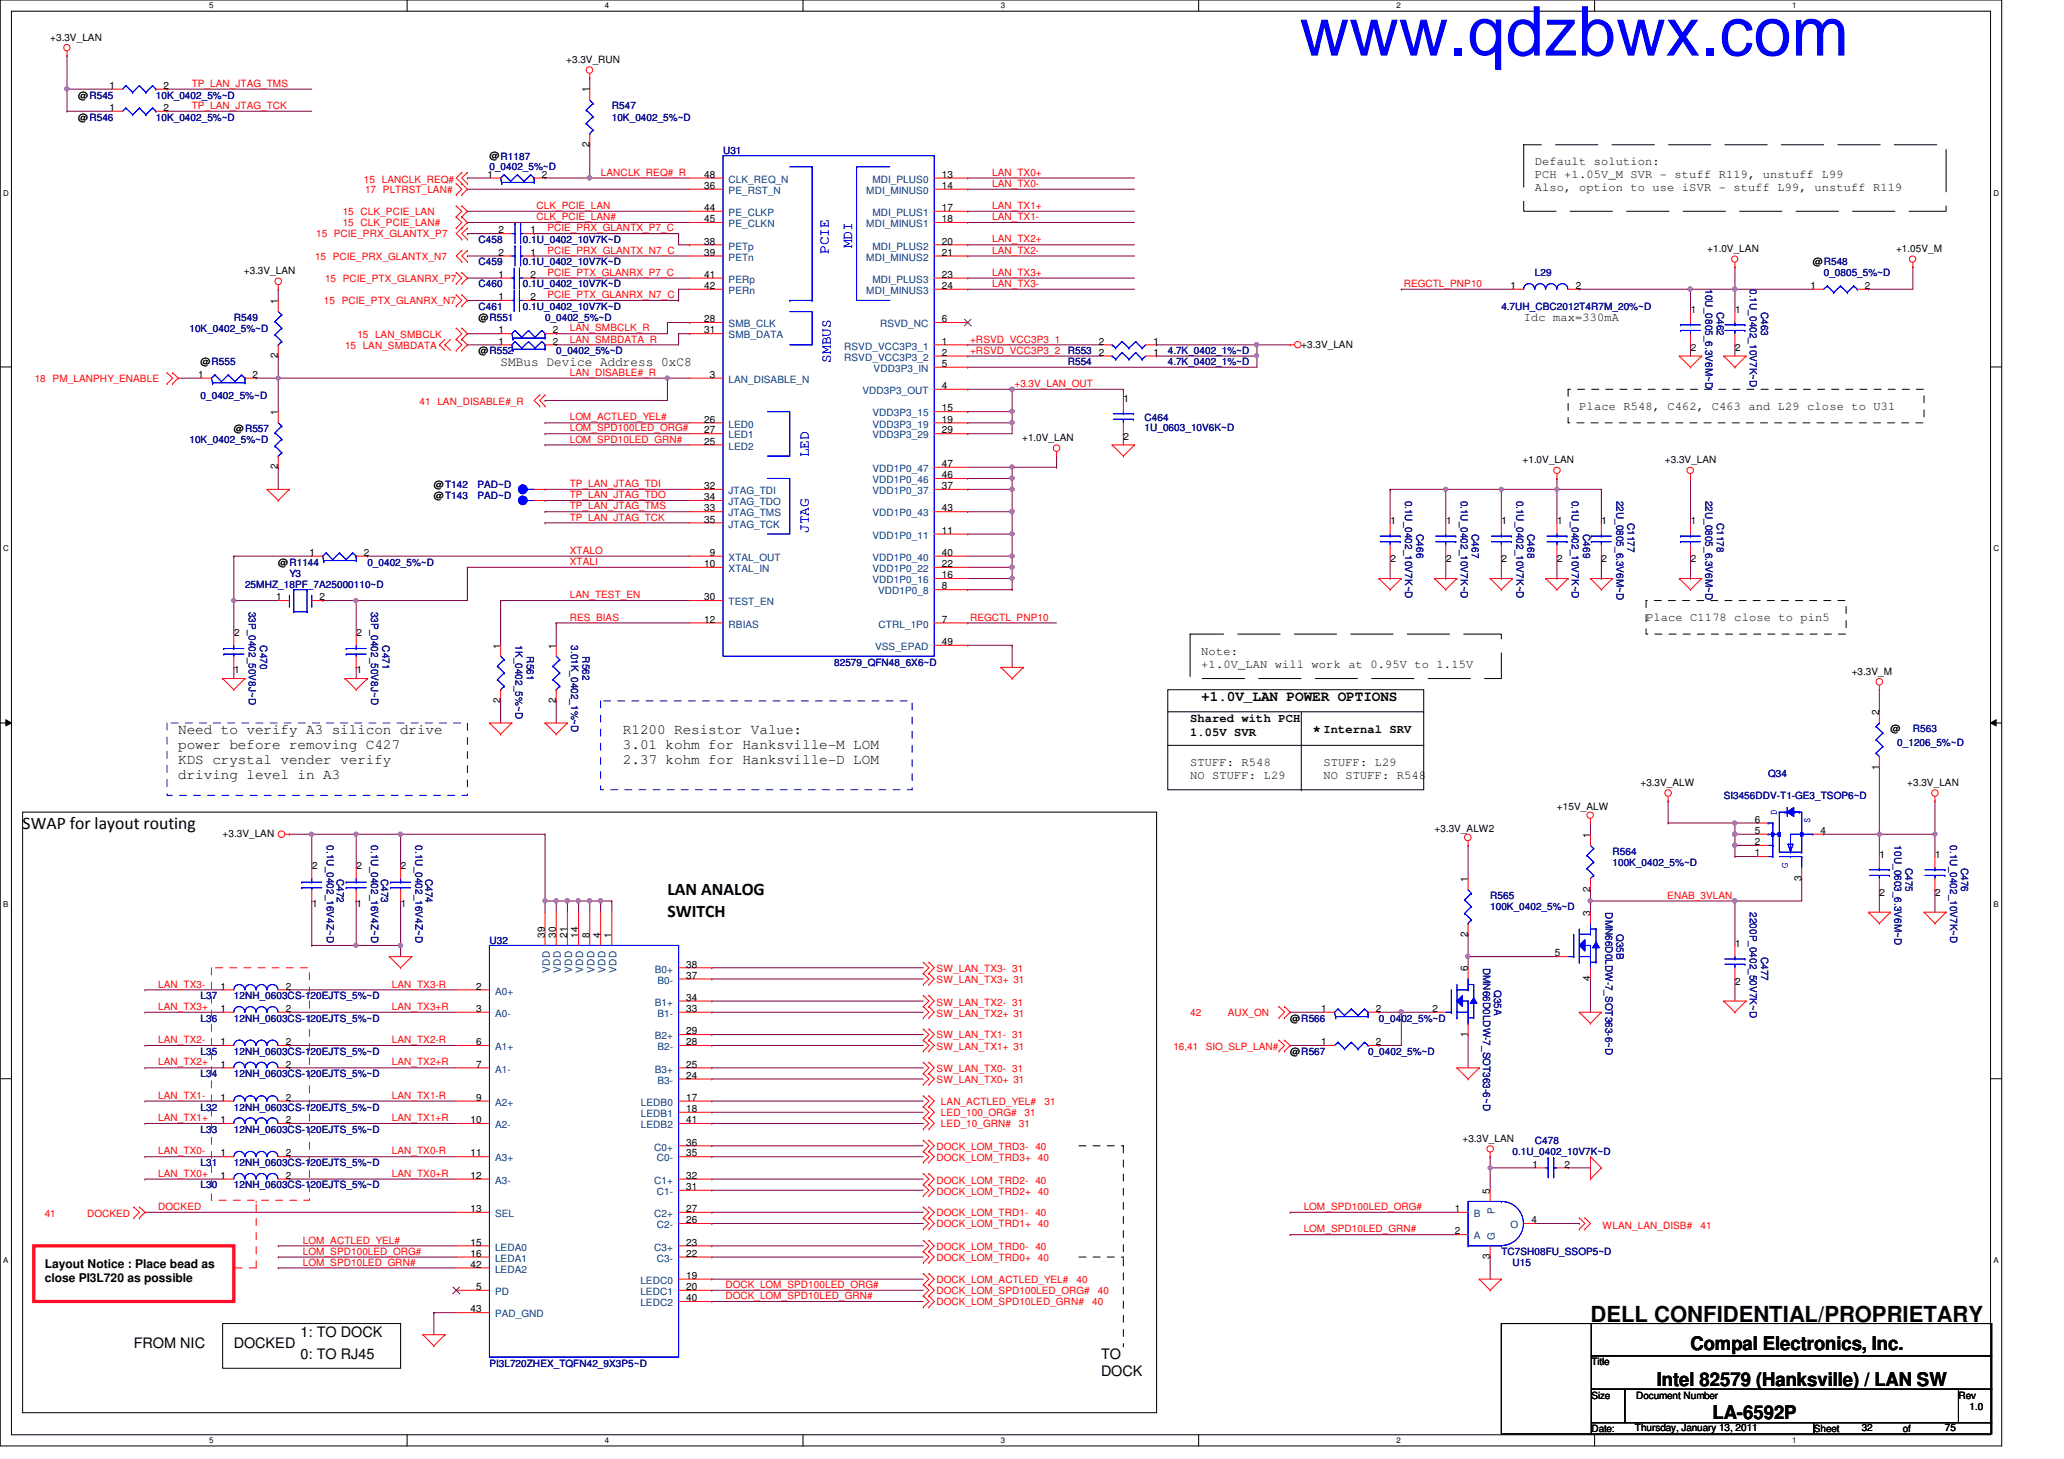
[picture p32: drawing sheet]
<svg xmlns="http://www.w3.org/2000/svg" width="297mm" height="210mm" viewBox="0 0 297 210" stroke-linecap="round" stroke-linejoin="round" font-family="sans-serif">
<defs><g id="words">
<text font-size="9.9" fill="#00f" x="187" y="8">www.qdzbwx.com</text>
<text font-size="3.2" x="228.9" y="190.2">DELL CONFIDENTIAL/PROPRIETARY</text>
<g font-size="2.7">
<text x="243.3" y="194.3">Compal Electronics, Inc.</text>
<text x="238.5" y="199.4">Intel 82579 (Hanksville) / LAN SW</text>
<text x="246.5" y="204.2">LA-6592P</text>
</g>
<g font-size="2.5">
<text x="3.3" y="119.3">SWAP for layout routing</text>
<text x="96.1" y="128.8">LAN ANALOG</text>
<text x="96.1" y="131.9">SWITCH</text>
</g>
<g font-size="2.1" fill="#00f">
<text x="122.6" y="35.7" transform="rotate(-90 122.6 35.7)">MDI</text>
<text x="119.3" y="36.5" transform="rotate(-90 119.3 36.5)">PCIE</text>
<text x="119.6" y="52.2" transform="rotate(-90 119.6 52.2)">SMBUS</text>
<text x="116.4" y="65.8" transform="rotate(-90 116.4 65.8)">LED</text>
<text x="116.4" y="76.7" transform="rotate(-90 116.4 76.7)">JTAG</text>
</g>
<g font-size="2.1">
<text x="172.9" y="100.9">+1.0V_LAN POWER OPTIONS</text>
<text x="25.7" y="105.6">Need to verify A3 silicon drive</text>
<text x="25.7" y="107.8">power before removing C427</text>
<text x="89.7" y="105.6">R1200 Resistor Value:</text>
<text x="89.7" y="107.8">3.01 kohm for Hanksville-M LOM</text>
<text x="188.9" y="105.7">*</text>
<text x="25.7" y="109.9">KDS crystal vender verify</text>
<text x="25.7" y="112.1">driving level in A3</text>
<text x="89.7" y="109.9">2.37 kohm for Hanksville-D LOM</text>
<text x="19.3" y="193.9">FROM NIC</text>
<text x="33.7" y="193.9">DOCKED</text>
<text x="43.3" y="192.3">1: TO DOCK</text>
<text x="43.3" y="195.5">0: TO RJ45</text>
<text x="158.5" y="195.5">TO</text>
<text x="158.5" y="198">DOCK</text>
</g>
<text font-size="1.9" x="72" y="52.7">SMBus Device Address 0xC8</text>
<g font-size="1.7">
<text x="220.9" y="23.8">Default solution:</text>
<text x="220.9" y="25.7">PCH +1.05V_M SVR - stuff R119, unstuff L99</text>
<text x="220.9" y="27.5">Also, option to use iSVR - stuff L99, unstuff R119</text>
<text x="219.3" y="46.2">Idc max=330mA</text>
<text x="227.3" y="59">Place R548, C462, C463 and L29 close to U31</text>
<text x="236.9" y="89.4">Place C1178 close to pin5</text>
<text x="172.9" y="94.2">Note:</text>
<text x="172.9" y="96.1">+1.0V_LAN will work at 0.95V to 1.15V</text>
<text x="171.3" y="103.9">Shared with PCH</text>
<text x="171.3" y="105.9">1.05V SVR</text>
<text x="190.5" y="105.5">Internal SRV</text>
<text x="171.3" y="110.2">STUFF: R548</text>
<text x="171.3" y="112.1">NO STUFF: L29</text>
<text x="190.5" y="110.2">STUFF: L29</text>
<text x="190.5" y="112.1">NO STUFF: R548</text>
<text x="6.4" y="182.5">Layout Notice : Place bead as</text>
<text x="6.4" y="184.5">close PI3L720 as possible</text>
</g>
<g font-size="1.4">
<text x="7.2" y="5.8">+3.3V_LAN</text>
<text x="81.5" y="9.1">+3.3V_RUN</text>
<text x="11.3" y="14.2">@R545</text>
<text x="11.3" y="17.4">@R546</text>
<text x="15.7" y="12.8">1</text>
<text x="15.7" y="16">1</text>
<text x="23.5" y="12.8">2</text>
<text x="23.5" y="16">2</text>
<text x="84.8" y="13.3" transform="rotate(-90 84.8 13.3)">1</text>
<text x="70.4" y="22.8">@R1187</text>
<text x="84.8" y="21.1" transform="rotate(-90 84.8 21.1)">2</text>
<text x="70.1" y="25.6">1</text>
<text x="78" y="25.6">2</text>
<text x="101.3" y="27.2">36</text>
<text x="101.3" y="25.6">48</text>
<text x="135.5" y="25.6">13</text>
<text x="135.5" y="27.2">14</text>
<text x="71.8" y="33.6">2</text>
<text x="76.4" y="33.6">1</text>
<text x="101.3" y="35.2">38</text>
<text x="101.3" y="30.4">44</text>
<text x="101.3" y="32">45</text>
<text x="135.5" y="30.4">17</text>
<text x="135.5" y="32">18</text>
<text x="135.5" y="35.2">20</text>
<text x="35.1" y="39.5">+3.3V_LAN</text>
<text x="71.8" y="36.8">2</text>
<text x="71.8" y="40">1</text>
<text x="76.4" y="36.8">1</text>
<text x="76.4" y="40">2</text>
<text x="101.3" y="36.8">39</text>
<text x="101.3" y="40">41</text>
<text x="101.3" y="41.6">42</text>
<text x="135.5" y="36.8">21</text>
<text x="135.5" y="40">23</text>
<text x="135.5" y="41.6">24</text>
<text x="217.4" y="41.6">1</text>
<text x="226.8" y="41.6">2</text>
<text x="245.7" y="36.2">+1.0V_LAN</text>
<text x="260.6" y="41.6">1</text>
<text x="260.9" y="38.2">@R548</text>
<text x="268.4" y="41.6">2</text>
<text x="272.9" y="36.2">+1.05V_M</text>
<text x="40" y="43.7" transform="rotate(-90 40 43.7)">1</text>
<text x="68.9" y="46.2">@R551</text>
<text x="71.8" y="43.2">1</text>
<text x="71.8" y="48">1</text>
<text x="76.4" y="43.2">2</text>
<text x="79.5" y="48">2</text>
<text x="101.3" y="46.4">28</text>
<text x="101.3" y="48">31</text>
<text x="135.5" y="46.4">6</text>
<text x="243.3" y="45">1</text>
<text x="249.7" y="45">1</text>
<text x="28.9" y="52.6">@R555</text>
<text x="40" y="51.5" transform="rotate(-90 40 51.5)">2</text>
<text x="68.9" y="51">@R552</text>
<text x="71.8" y="49.6">1</text>
<text x="79.5" y="49.6">2</text>
<text x="135.5" y="49.6">1</text>
<text x="135.5" y="51.2">2</text>
<text x="135.5" y="52.8">5</text>
<text x="158.2" y="51.2">2</text>
<text x="158.2" y="49.6">2</text>
<text x="166" y="51.2">1</text>
<text x="166" y="49.6">1</text>
<text x="187.3" y="50">+3.3V_LAN</text>
<text x="243.3" y="50.5">2</text>
<text x="249.7" y="50.5">2</text>
<text x="28.5" y="54.4">1</text>
<text x="36.4" y="54.4">2</text>
<text x="40" y="59.7" transform="rotate(-90 40 59.7)">1</text>
<text x="102.1" y="54.4">3</text>
<text x="135.5" y="56">4</text>
<text x="135.5" y="59.2">15</text>
<text x="161.7" y="57.8">1</text>
<text x="33.7" y="62.2">@R557</text>
<text x="101.3" y="64">25</text>
<text x="101.3" y="60.8">26</text>
<text x="101.3" y="62.4">27</text>
<text x="135.5" y="60.8">19</text>
<text x="135.5" y="62.4">29</text>
<text x="147.1" y="63.5">+1.0V_LAN</text>
<text x="161.7" y="63.3">2</text>
<text x="40" y="67.5" transform="rotate(-90 40 67.5)">2</text>
<text x="62.4" y="71.8">@T143</text>
<text x="62.4" y="70.2">@T142</text>
<text x="101.3" y="70.4">32</text>
<text x="101.3" y="72">34</text>
<text x="135.5" y="70.4">37</text>
<text x="135.5" y="68.8">46</text>
<text x="135.5" y="67.2">47</text>
<text x="219.1" y="66.6">+1.0V_LAN</text>
<text x="239.6" y="66.6">+3.3V_LAN</text>
<text x="101.3" y="73.6">33</text>
<text x="101.3" y="75.2">35</text>
<text x="135.5" y="76.8">11</text>
<text x="135.5" y="73.6">43</text>
<text x="200.1" y="75.4">1</text>
<text x="208.1" y="75.4">1</text>
<text x="216.1" y="75.4">1</text>
<text x="224.1" y="75.4">1</text>
<text x="230.5" y="75.4">1</text>
<text x="243.3" y="75.4">1</text>
<text x="40" y="81.4">@R1144</text>
<text x="44.5" y="80">1</text>
<text x="52.4" y="80">2</text>
<text x="101.3" y="81.6">10</text>
<text x="102.1" y="80">9</text>
<text x="135.5" y="83.2">16</text>
<text x="135.5" y="81.6">22</text>
<text x="135.5" y="80">40</text>
<text x="200.1" y="80.9">2</text>
<text x="208.1" y="80.9">2</text>
<text x="216.1" y="80.9">2</text>
<text x="224.1" y="80.9">2</text>
<text x="230.5" y="80.9">2</text>
<text x="243.3" y="80.9">2</text>
<text x="39.7" y="86.4">1</text>
<text x="46" y="86.4">2</text>
<text x="101.3" y="89.6">12</text>
<text x="101.3" y="86.4">30</text>
<text x="135.5" y="89.6">7</text>
<text x="135.5" y="84.8">8</text>
<text x="33.7" y="91.4">2</text>
<text x="51.3" y="91.4">2</text>
<text x="72" y="93.3" transform="rotate(-90 72 93.3)">1</text>
<text x="80" y="93.3" transform="rotate(-90 80 93.3)">1</text>
<text x="135.5" y="92.8">49</text>
<text x="33.7" y="96.9">1</text>
<text x="51.3" y="96.9">1</text>
<text x="72" y="101.1" transform="rotate(-90 72 101.1)">2</text>
<text x="80" y="101.1" transform="rotate(-90 80 101.1)">2</text>
<text x="266.5" y="97.1">+3.3V_M</text>
<text x="270.4" y="102.9" transform="rotate(-90 270.4 102.9)">2</text>
<text x="272.1" y="105.4">@</text>
<text x="236.1" y="113.1">+3.3V_ALW</text>
<text x="270.4" y="110.7" transform="rotate(-90 270.4 110.7)">1</text>
<text x="274.5" y="113.1">+3.3V_LAN</text>
<text x="206.5" y="119.8">+3.3V_ALW2</text>
<text x="224.1" y="116.6">+15V_ALW</text>
<text x="252.6" y="118.4">6</text>
<text x="252.6" y="120">5</text>
<text x="262" y="120">4</text>
<text x="32" y="120.4">+3.3V_LAN</text>
<text x="44.9" y="125">2</text>
<text x="51.3" y="125">2</text>
<text x="57.7" y="125">2</text>
<text x="228.9" y="120.5" transform="rotate(-90 228.9 120.5)">1</text>
<text x="252.6" y="121.6">2</text>
<text x="252.6" y="123.2">1</text>
<text x="270.5" y="123.4">1</text>
<text x="278.5" y="123.4">1</text>
<text x="44.9" y="130.5">1</text>
<text x="51.3" y="130.5">1</text>
<text x="57.7" y="130.5">1</text>
<text x="211.2" y="126.9" transform="rotate(-90 211.2 126.9)">1</text>
<text x="228.9" y="131.7" transform="rotate(-90 228.9 131.7)">3</text>
<text x="228.9" y="128.3" transform="rotate(-90 228.9 128.3)">2</text>
<text x="259.2" y="126.7" transform="rotate(-90 259.2 126.7)">3</text>
<text x="270.5" y="128.9">2</text>
<text x="278.5" y="128.9">2</text>
<text x="78.4" y="134.9" transform="rotate(-90 78.4 134.9)">39</text>
<text x="80" y="134.9" transform="rotate(-90 80 134.9)">30</text>
<text x="81.6" y="134.9" transform="rotate(-90 81.6 134.9)">21</text>
<text x="83.2" y="134.9" transform="rotate(-90 83.2 134.9)">14</text>
<text x="84.8" y="134.9" transform="rotate(-90 84.8 134.9)">8</text>
<text x="86.4" y="134.9" transform="rotate(-90 86.4 134.9)">4</text>
<text x="88" y="134.9" transform="rotate(-90 88 134.9)">1</text>
<text x="211.2" y="134.7" transform="rotate(-90 211.2 134.7)">2</text>
<text x="223.8" y="137.6">5</text>
<text x="249.7" y="136.2">1</text>
<text x="31.7" y="142.4">1</text>
<text x="41.1" y="142.4">2</text>
<text x="68.5" y="142.4">2</text>
<text x="98.8" y="139.2">38</text>
<text x="98.8" y="140.8">37</text>
<text x="98.8" y="144">34</text>
<text x="211.2" y="139.7" transform="rotate(-90 211.2 139.7)">6</text>
<text x="228.9" y="141.1" transform="rotate(-90 228.9 141.1)">4</text>
<text x="249.7" y="141.7">2</text>
<text x="31.7" y="145.6">1</text>
<text x="41.1" y="145.6">2</text>
<text x="68.5" y="145.6">3</text>
<text x="98.8" y="145.6">33</text>
<text x="98.8" y="148.8">29</text>
<text x="185.7" y="147">@R566</text>
<text x="190.2" y="145.6">1</text>
<text x="198" y="145.6">2</text>
<text x="206.2" y="145.6">2</text>
<text x="211.2" y="149.1" transform="rotate(-90 211.2 149.1)">1</text>
<text x="31.7" y="150.4">1</text>
<text x="31.7" y="153.6">1</text>
<text x="41.1" y="150.4">2</text>
<text x="41.1" y="153.6">2</text>
<text x="68.5" y="150.4">6</text>
<text x="68.5" y="153.6">7</text>
<text x="98.8" y="150.4">28</text>
<text x="98.8" y="153.6">25</text>
<text x="98.8" y="155.2">24</text>
<text x="185.7" y="151.8">@R567</text>
<text x="190.2" y="150.4">1</text>
<text x="198" y="150.4">2</text>
<text x="31.7" y="158.4">1</text>
<text x="31.7" y="161.6">1</text>
<text x="41.1" y="158.4">2</text>
<text x="41.1" y="161.6">2</text>
<text x="67.7" y="161.6">10</text>
<text x="68.5" y="158.4">9</text>
<text x="98.8" y="158.4">17</text>
<text x="98.8" y="160">18</text>
<text x="98.8" y="161.6">41</text>
<text x="31.7" y="166.4">1</text>
<text x="41.1" y="166.4">2</text>
<text x="67.7" y="166.4">11</text>
<text x="98.8" y="164.8">36</text>
<text x="98.8" y="166.4">35</text>
<text x="210.5" y="164.3">+3.3V_LAN</text>
<text x="220.6" y="168">1</text>
<text x="225.2" y="168">2</text>
<text x="31.7" y="169.6">1</text>
<text x="41.1" y="169.6">2</text>
<text x="67.7" y="169.6">12</text>
<text x="98.8" y="169.6">32</text>
<text x="98.8" y="171.2">31</text>
<text x="214.4" y="171.7" transform="rotate(-90 214.4 171.7)">5</text>
<text x="67.7" y="174.4">13</text>
<text x="67.7" y="179.2">15</text>
<text x="98.8" y="174.4">27</text>
<text x="98.8" y="176">26</text>
<text x="98.8" y="179.2">23</text>
<text x="209.4" y="174.4">1</text>
<text x="209.4" y="177.6">2</text>
<text x="220.4" y="176">4</text>
<text x="67.7" y="180.8">16</text>
<text x="67.7" y="182.4">42</text>
<text x="68.5" y="185.6">5</text>
<text x="98.8" y="180.8">22</text>
<text x="98.8" y="184">19</text>
<text x="98.8" y="185.6">20</text>
<text x="214.4" y="181.1" transform="rotate(-90 214.4 181.1)">3</text>
<text x="67.7" y="188.8">43</text>
<text x="98.8" y="187.2">40</text>
<text x="229" y="196.4">Title</text>
<text x="229" y="201.2">Size</text>
<text x="235.5" y="201.2">Document Number</text>
<text x="281.9" y="201.2">Rev</text>
<text x="283.5" y="202.8">1.0</text>
<text x="229" y="206">Date:</text>
<text x="235.3" y="205.9">Thursday, January 13, 2011</text>
<text x="261" y="206">Sheet</text>
<text x="267.9" y="205.9">32</text>
<text x="273.9" y="206">of</text>
<text x="279.9" y="205.9">75</text>
</g>
<g font-size="1.4" fill="#000080">
<text x="22.4" y="14.2">10K_0402_5%~D</text>
<text x="22.4" y="17.4">10K_0402_5%~D</text>
<text x="88" y="15.7">R547</text>
<text x="88" y="17.4">10K_0402_5%~D</text>
<text x="104.1" y="22.2">U31</text>
<text x="70.4" y="24.4">0_0402_5%~D</text>
<text x="68.9" y="35">C458</text>
<text x="75.3" y="35">0.1U_0402_10V7K~D</text>
<text x="68.9" y="38.2">C459</text>
<text x="68.9" y="41.4">C460</text>
<text x="75.3" y="38.2">0.1U_0402_10V7K~D</text>
<text x="75.3" y="41.4">0.1U_0402_10V7K~D</text>
<text x="220.9" y="39.8">L29</text>
<text x="245.4" y="41.6" transform="rotate(90 245.4 41.6)">10U_0805_6.3V6M~D</text>
<text x="251.8" y="41.6" transform="rotate(90 251.8 41.6)">0.1U_0402_10V7K~D</text>
<text x="262.5" y="39.8">0_0805_5%~D</text>
<text x="27.3" y="47.8">10K_0402_5%~D</text>
<text x="33.7" y="46.2">R549</text>
<text x="68.9" y="44.6">C461</text>
<text x="75.3" y="44.6">0.1U_0402_10V7K~D</text>
<text x="78.4" y="46.2">0_0402_5%~D</text>
<text x="216.1" y="44.6">4.7UH_CBC2012T4R7M_20%~D</text>
<text x="247.1" y="44.8" transform="rotate(90 247.1 44.8)">C462</text>
<text x="253.4" y="44.8" transform="rotate(90 253.4 44.8)">C463</text>
<text x="80" y="51">0_0402_5%~D</text>
<text x="153.7" y="52.6">R554</text>
<text x="153.7" y="51">R553</text>
<text x="168.1" y="52.6">4.7K_0402_1%~D</text>
<text x="168.1" y="51">4.7K_0402_1%~D</text>
<text x="28.9" y="57.4">0_0402_5%~D</text>
<text x="27.3" y="63.8">10K_0402_5%~D</text>
<text x="164.7" y="60.6">C464</text>
<text x="164.7" y="62">1U_0603_10V6K~D</text>
<text x="68.7" y="71.8">PAD~D</text>
<text x="68.7" y="70.2">PAD~D</text>
<text x="202.2" y="72" transform="rotate(90 202.2 72)">0.1U_0402_10V7K~D</text>
<text x="203.8" y="76.8" transform="rotate(90 203.8 76.8)">C466</text>
<text x="210.2" y="72" transform="rotate(90 210.2 72)">0.1U_0402_10V7K~D</text>
<text x="211.8" y="76.8" transform="rotate(90 211.8 76.8)">C467</text>
<text x="218.2" y="72" transform="rotate(90 218.2 72)">0.1U_0402_10V7K~D</text>
<text x="219.8" y="76.8" transform="rotate(90 219.8 76.8)">C468</text>
<text x="226.2" y="72" transform="rotate(90 226.2 72)">0.1U_0402_10V7K~D</text>
<text x="227.8" y="76.8" transform="rotate(90 227.8 76.8)">C469</text>
<text x="232.7" y="72" transform="rotate(90 232.7 72)">22U_0805_6.3V6M~D</text>
<text x="234.2" y="75.2" transform="rotate(90 234.2 75.2)">C1177</text>
<text x="245.4" y="72" transform="rotate(90 245.4 72)">22U_0805_6.3V6M~D</text>
<text x="247.1" y="75.2" transform="rotate(90 247.1 75.2)">C1178</text>
<text x="41.7" y="83">Y3</text>
<text x="52.9" y="81.4">0_0402_5%~D</text>
<text x="35.3" y="84.6">25MHZ_18PF_7A25000110~D</text>
<text x="35.8" y="88" transform="rotate(90 35.8 88)">33P_0402_50V8J~D</text>
<text x="53.4" y="88" transform="rotate(90 53.4 88)">33P_0402_50V8J~D</text>
<text x="37.4" y="92.8" transform="rotate(90 37.4 92.8)">C470</text>
<text x="55" y="92.8" transform="rotate(90 55 92.8)">C471</text>
<text x="74.2" y="92.8" transform="rotate(90 74.2 92.8)">1K_0402_5%~D</text>
<text x="75.8" y="94.4" transform="rotate(90 75.8 94.4)">R561</text>
<text x="82.2" y="92.8" transform="rotate(90 82.2 92.8)">3.01K_0402_1%~D</text>
<text x="83.8" y="94.4" transform="rotate(90 83.8 94.4)">R562</text>
<text x="120.1" y="95.8">82579_QFN48_6X6~D</text>
<text x="273" y="107.3">0_1206_5%~D</text>
<text x="275.3" y="105.4">R563</text>
<text x="254.5" y="111.8">Q34</text>
<text x="248.1" y="115">SI3456DDV-T1-GE3_TSOP6~D</text>
<text x="47" y="121.6" transform="rotate(90 47 121.6)">0.1U_0402_16V4Z~D</text>
<text x="53.4" y="121.6" transform="rotate(90 53.4 121.6)">0.1U_0402_16V4Z~D</text>
<text x="59.8" y="121.6" transform="rotate(90 59.8 121.6)">0.1U_0402_16V4Z~D</text>
<text x="232.1" y="123">R564</text>
<text x="232.1" y="124.6">100K_0402_5%~D</text>
<text x="272.7" y="121.6" transform="rotate(90 272.7 121.6)">10U_0603_6.3V6M~D</text>
<text x="274.2" y="124.8" transform="rotate(90 274.2 124.8)">C475</text>
<text x="280.7" y="121.6" transform="rotate(90 280.7 121.6)">0.1U_0402_10V7K~D</text>
<text x="282.2" y="124.8" transform="rotate(90 282.2 124.8)">C476</text>
<text x="48.5" y="126.4" transform="rotate(90 48.5 126.4)">C472</text>
<text x="54.9" y="126.4" transform="rotate(90 54.9 126.4)">C473</text>
<text x="61.3" y="126.4" transform="rotate(90 61.3 126.4)">C474</text>
<text x="214.5" y="129.4">R565</text>
<text x="214.5" y="131">100K_0402_5%~D</text>
<text x="231.1" y="131.2" transform="rotate(90 231.1 131.2)">DMN66D0LDW-7_SOT363-6~D</text>
<text x="251.8" y="131.2" transform="rotate(90 251.8 131.2)">2200P_0402_50V7K~D</text>
<text x="70.4" y="135.8">U32</text>
<text x="232.7" y="134.4" transform="rotate(90 232.7 134.4)">Q35B</text>
<text x="253.4" y="137.6" transform="rotate(90 253.4 137.6)">C477</text>
<text x="28.9" y="143.8">L37</text>
<text x="33.7" y="143.8">12NH_0603CS-120EJTS_5%~D</text>
<text x="213.4" y="139.2" transform="rotate(90 213.4 139.2)">DMN66D0LDW-7_SOT363-6~D</text>
<text x="215" y="142.4" transform="rotate(90 215 142.4)">Q35A</text>
<text x="28.9" y="147">L36</text>
<text x="33.7" y="147">12NH_0603CS-120EJTS_5%~D</text>
<text x="198.5" y="147">0_0402_5%~D</text>
<text x="28.9" y="151.8">L35</text>
<text x="28.9" y="155">L34</text>
<text x="33.7" y="151.8">12NH_0603CS-120EJTS_5%~D</text>
<text x="33.7" y="155">12NH_0603CS-120EJTS_5%~D</text>
<text x="196.9" y="151.8">0_0402_5%~D</text>
<text x="28.9" y="159.8">L32</text>
<text x="33.7" y="159.8">12NH_0603CS-120EJTS_5%~D</text>
<text x="28.9" y="167.8">L31</text>
<text x="28.9" y="163">L33</text>
<text x="33.7" y="167.8">12NH_0603CS-120EJTS_5%~D</text>
<text x="33.7" y="163">12NH_0603CS-120EJTS_5%~D</text>
<text x="217.7" y="166.2">0.1U_0402_10V7K~D</text>
<text x="220.9" y="164.6">C478</text>
<text x="28.9" y="171">L30</text>
<text x="33.7" y="171">12NH_0603CS-120EJTS_5%~D</text>
<text x="216.1" y="180.6">TC7SH08FU_SSOP5~D</text>
<text x="217.7" y="182.2">U15</text>
<text x="70.4" y="196.6">PI3L720ZHEX_TQFN42_9X3P5~D</text>
</g>
<g font-size="1.4" fill="#f00">
<text x="27.6" y="12.5">TP_LAN_JTAG_TMS</text>
<text x="27.6" y="15.7">TP_LAN_JTAG_TCK</text>
<text x="52.4" y="26.3">15 LANCLK_REQ#</text>
<text x="52.5" y="27.8">17 PLTRST_LAN#</text>
<text x="86.5" y="25.3">LANCLK_REQ#_R</text>
<text x="142.8" y="26.9">LAN_TX0-</text>
<text x="142.8" y="25.3">LAN_TX0+</text>
<text x="45.5" y="34.2">15 PCIE_PRX_GLANTX_P7</text>
<text x="49.3" y="32.6">15 CLK_PCIE_LAN#</text>
<text x="49.3" y="31">15 CLK_PCIE_LAN</text>
<text x="77.2" y="30.1">CLK_PCIE_LAN</text>
<text x="77.2" y="31.7">CLK_PCIE_LAN#</text>
<text x="78.8" y="33.3">PCIE_PRX_GLANTX_P7_C</text>
<text x="142.8" y="31.7">LAN_TX1-</text>
<text x="142.8" y="30.1">LAN_TX1+</text>
<text x="142.8" y="34.9">LAN_TX2+</text>
<text x="45.3" y="37.4">15 PCIE_PRX_GLANTX_N7</text>
<text x="46.8" y="40.6">15 PCIE_PTX_GLANRX_P7</text>
<text x="78.8" y="39.7">PCIE_PTX_GLANRX_P7_C</text>
<text x="78.8" y="36.5">PCIE_PRX_GLANTX_N7_C</text>
<text x="142.8" y="41.3">LAN_TX3-</text>
<text x="142.8" y="39.7">LAN_TX3+</text>
<text x="142.8" y="36.5">LAN_TX2-</text>
<text x="202" y="41.3">REGCTL_PNP10</text>
<text x="46.6" y="43.8">15 PCIE_PTX_GLANRX_N7</text>
<text x="78.8" y="42.9">PCIE_PTX_GLANRX_N7_C</text>
<text x="82" y="47.7">LAN_SMBCLK_R</text>
<text x="49.7" y="50.2">15 LAN_SMBDATA</text>
<text x="51.4" y="48.6">15 LAN_SMBCLK</text>
<text x="82" y="49.3">LAN_SMBDATA_R</text>
<text x="139.6" y="50.9">+RSVD_VCC3P3_2</text>
<text x="139.6" y="49.3">+RSVD_VCC3P3_1</text>
<text x="5" y="55">18 PM_LANPHY_ENABLE</text>
<text x="60.4" y="58.3">41 LAN_DISABLE#_R</text>
<text x="82" y="54.1">LAN_DISABLE#_R</text>
<text x="146" y="55.7">+3.3V_LAN_OUT</text>
<text x="82" y="60.5">LOM_ACTLED_YEL#</text>
<text x="82" y="62.1">LOM_SPD100LED_ORG#</text>
<text x="82" y="63.7">LOM_SPD10LED_GRN#</text>
<text x="82" y="70.1">TP_LAN_JTAG_TDI</text>
<text x="82" y="71.7">TP_LAN_JTAG_TDO</text>
<text x="82" y="73.3">TP_LAN_JTAG_TMS</text>
<text x="82" y="74.9">TP_LAN_JTAG_TCK</text>
<text x="82" y="81.3">XTALI</text>
<text x="82" y="79.7">XTALO</text>
<text x="82" y="86.1">LAN_TEST_EN</text>
<text x="82" y="89.3">RES_BIAS</text>
<text x="139.6" y="89.3">REGCTL_PNP10</text>
<text x="239.9" y="129.3">ENAB_3VLAN</text>
<text x="22.8" y="142.1">LAN_TX3-</text>
<text x="56.4" y="142.1">LAN_TX3-R</text>
<text x="134.8" y="139.8">SW_LAN_TX3- 31</text>
<text x="134.8" y="141.4">SW_LAN_TX3+ 31</text>
<text x="22.8" y="145.3">LAN_TX3+</text>
<text x="56.4" y="145.3">LAN_TX3+R</text>
<text x="134.8" y="149.4">SW_LAN_TX1- 31</text>
<text x="134.8" y="146.3">SW_LAN_TX2+ 31</text>
<text x="134.8" y="144.7">SW_LAN_TX2- 31</text>
<text x="171.3" y="146.2">42</text>
<text x="176.7" y="146.2">AUX_ON</text>
<text x="22.8" y="150.1">LAN_TX2-</text>
<text x="22.8" y="153.3">LAN_TX2+</text>
<text x="56.4" y="150.1">LAN_TX2-R</text>
<text x="56.4" y="153.3">LAN_TX2+R</text>
<text x="134.8" y="151">SW_LAN_TX1+ 31</text>
<text x="134.8" y="155.8">SW_LAN_TX0+ 31</text>
<text x="134.8" y="154.2">SW_LAN_TX0- 31</text>
<text x="168.9" y="151">16,41</text>
<text x="173.5" y="151">SIO_SLP_LAN#</text>
<text x="22.8" y="158.1">LAN_TX1-</text>
<text x="22.8" y="161.3">LAN_TX1+</text>
<text x="56.4" y="158.1">LAN_TX1-R</text>
<text x="56.4" y="161.3">LAN_TX1+R</text>
<text x="135.4" y="159">LAN_ACTLED_YEL#</text>
<text x="135.4" y="160.6">LED_100_ORG#</text>
<text x="147.4" y="160.6">31</text>
<text x="150.3" y="159">31</text>
<text x="22.8" y="166.1">LAN_TX0-</text>
<text x="56.4" y="166.1">LAN_TX0-R</text>
<text x="134.8" y="165.4">DOCK_LOM_TRD3- 40</text>
<text x="134.8" y="167">DOCK_LOM_TRD3+ 40</text>
<text x="135.4" y="162.2">LED_10_GRN#</text>
<text x="146.6" y="162.2">31</text>
<text x="22.8" y="169.3">LAN_TX0+</text>
<text x="56.4" y="169.3">LAN_TX0+R</text>
<text x="134.8" y="170.3">DOCK_LOM_TRD2- 40</text>
<text x="134.8" y="172">DOCK_LOM_TRD2+ 40</text>
<text x="6.4" y="175.1">41</text>
<text x="12.5" y="175.1">DOCKED</text>
<text x="22.8" y="174.1">DOCKED</text>
<text x="43.6" y="178.9">LOM_ACTLED_YEL#</text>
<text x="134.8" y="175">DOCK_LOM_TRD1- 40</text>
<text x="134.8" y="179.8">DOCK_LOM_TRD0- 40</text>
<text x="134.8" y="176.6">DOCK_LOM_TRD1+ 40</text>
<text x="187.6" y="177.3">LOM_SPD10LED_GRN#</text>
<text x="187.6" y="174.1">LOM_SPD100LED_ORG#</text>
<text x="230.6" y="176.7">WLAN_LAN_DISB#</text>
<text x="244.7" y="176.7">41</text>
<text x="43.6" y="182.1">LOM_SPD10LED_GRN#</text>
<text x="43.6" y="180.5">LOM_SPD100LED_ORG#</text>
<text x="104.4" y="185.3">DOCK_LOM_SPD100LED_ORG#</text>
<text x="134.8" y="184.6">DOCK_LOM_ACTLED_YEL#</text>
<text x="134.8" y="181.4">DOCK_LOM_TRD0+ 40</text>
<text x="154.9" y="184.6">40</text>
<text x="104.4" y="186.9">DOCK_LOM_SPD10LED_GRN#</text>
<text x="134.8" y="187.8">DOCK_LOM_SPD10LED_GRN#</text>
<text x="134.8" y="186.2">DOCK_LOM_SPD100LED_ORG#</text>
<text x="157.2" y="187.8">40</text>
<text x="158" y="186.2">40</text>
</g>
<g font-size="1.4" fill="#004080">
<text x="104.9" y="27.9">PE_RST_N</text>
<text x="104.9" y="26.3">CLK_REQ_N</text>
<text x="124.7" y="27.9">MDI_MINUS0</text>
<text x="125.6" y="26.3">MDI_PLUS0</text>
<text x="104.9" y="35.9">PETp</text>
<text x="104.9" y="31.1">PE_CLKP</text>
<text x="104.9" y="32.7">PE_CLKN</text>
<text x="124.7" y="32.7">MDI_MINUS1</text>
<text x="125.6" y="31.1">MDI_PLUS1</text>
<text x="125.6" y="35.9">MDI_PLUS2</text>
<text x="104.9" y="37.5">PETn</text>
<text x="104.9" y="40.7">PERp</text>
<text x="124.7" y="37.5">MDI_MINUS2</text>
<text x="125.6" y="40.7">MDI_PLUS3</text>
<text x="104.9" y="47.1">SMB_CLK</text>
<text x="104.9" y="42.3">PERn</text>
<text x="124.7" y="42.3">MDI_MINUS3</text>
<text x="126.7" y="47.1">RSVD_NC</text>
<text x="104.9" y="48.7">SMB_DATA</text>
<text x="121.5" y="50.3">RSVD_VCC3P3_1</text>
<text x="121.5" y="51.9">RSVD_VCC3P3_2</text>
<text x="125.7" y="53.5">VDD3P3_IN</text>
<text x="104.9" y="55.1">LAN_DISABLE_N</text>
<text x="124.1" y="56.7">VDD3P3_OUT</text>
<text x="125.6" y="59.9">VDD3P3_15</text>
<text x="104.9" y="64.7">LED2</text>
<text x="104.9" y="61.5">LED0</text>
<text x="104.9" y="63.1">LED1</text>
<text x="125.6" y="61.5">VDD3P3_19</text>
<text x="125.6" y="63.1">VDD3P3_29</text>
<text x="104.9" y="71.1">JTAG_TDI</text>
<text x="125.6" y="71.1">VDD1P0_37</text>
<text x="125.6" y="69.5">VDD1P0_46</text>
<text x="125.6" y="67.9">VDD1P0_47</text>
<text x="104.9" y="74.3">JTAG_TMS</text>
<text x="104.9" y="72.7">JTAG_TDO</text>
<text x="104.9" y="75.9">JTAG_TCK</text>
<text x="125.6" y="77.5">VDD1P0_11</text>
<text x="125.6" y="74.3">VDD1P0_43</text>
<text x="104.9" y="80.7">XTAL_OUT</text>
<text x="104.9" y="82.3">XTAL_IN</text>
<text x="125.6" y="83.9">VDD1P0_16</text>
<text x="125.6" y="82.3">VDD1P0_22</text>
<text x="125.6" y="80.7">VDD1P0_40</text>
<text x="104.9" y="87.1">TEST_EN</text>
<text x="126.4" y="85.5">VDD1P0_8</text>
<text x="104.9" y="90.3">RBIAS</text>
<text x="125.9" y="93.5">VSS_EPAD</text>
<text x="126.4" y="90.3">CTRL_1P0</text>
<text x="71.2" y="143.1">A0+</text>
<text x="79.1" y="139.9" transform="rotate(-90 79.1 139.9)">VDD</text>
<text x="80.7" y="139.9" transform="rotate(-90 80.7 139.9)">VDD</text>
<text x="82.3" y="139.9" transform="rotate(-90 82.3 139.9)">VDD</text>
<text x="83.9" y="139.9" transform="rotate(-90 83.9 139.9)">VDD</text>
<text x="85.6" y="139.9" transform="rotate(-90 85.6 139.9)">VDD</text>
<text x="87.1" y="139.9" transform="rotate(-90 87.1 139.9)">VDD</text>
<text x="88.7" y="139.9" transform="rotate(-90 88.7 139.9)">VDD</text>
<text x="94.2" y="139.9">B0+</text>
<text x="94.6" y="141.5">B0-</text>
<text x="71.2" y="146.3">A0-</text>
<text x="94.2" y="144.7">B1+</text>
<text x="94.2" y="149.5">B2+</text>
<text x="94.6" y="146.3">B1-</text>
<text x="71.2" y="151.1">A1+</text>
<text x="71.2" y="154.3">A1-</text>
<text x="94.2" y="154.3">B3+</text>
<text x="94.6" y="151.1">B2-</text>
<text x="94.6" y="155.9">B3-</text>
<text x="71.2" y="159.1">A2+</text>
<text x="92.2" y="159.1">LEDB0</text>
<text x="92.2" y="160.7">LEDB1</text>
<text x="71.2" y="162.3">A2-</text>
<text x="71.2" y="167.1">A3+</text>
<text x="92.2" y="162.3">LEDB2</text>
<text x="94.1" y="165.5">C0+</text>
<text x="94.5" y="167.1">C0-</text>
<text x="71.2" y="170.3">A3-</text>
<text x="94.1" y="170.3">C1+</text>
<text x="94.5" y="171.9">C1-</text>
<text x="71.2" y="175.1">SEL</text>
<text x="71.2" y="179.9">LEDA0</text>
<text x="94.1" y="175.1">C2+</text>
<text x="94.1" y="179.9">C3+</text>
<text x="94.5" y="176.7">C2-</text>
<text x="212.1" y="175.1">B</text>
<text x="212.1" y="178.3">A</text>
<text x="215.1" y="178.4" transform="rotate(-90 215.1 178.4)">G</text>
<text x="215.1" y="174.6" transform="rotate(-90 215.1 174.6)">P</text>
<text x="217.4" y="176.7">O</text>
<text x="71.2" y="181.5">LEDA1</text>
<text x="71.2" y="183.1">LEDA2</text>
<text x="92.2" y="184.7">LEDC0</text>
<text x="94.5" y="181.5">C3-</text>
<text x="71.2" y="189.5">PAD_GND</text>
<text x="71.2" y="186.3">PD</text>
<text x="92.2" y="186.3">LEDC1</text>
<text x="92.2" y="187.9">LEDC2</text>
</g>
<g font-size="1.4" fill="#00f">
<text x="255.7" y="117.3" transform="rotate(-90 255.7 117.3)">D</text>
<text x="260.5" y="118.4" transform="rotate(-90 260.5 118.4)">S</text>
<text x="257.3" y="124.8" transform="rotate(-90 257.3 124.8)">G</text>
</g>
<g font-size="1.1">
<text x="30.1" y="1.1">5</text>
<text x="87" y="1.1">4</text>
<text x="144" y="1.1">3</text>
<text x="201" y="1.1">2</text>
<text x="257.9" y="1.1">1</text>
<text x=".5" y="28.2">D</text>
<text x="286.9" y="28.2">D</text>
<text x=".5" y="79.3">C</text>
<text x="286.9" y="79.3">C</text>
<text x=".5" y="130.6">B</text>
<text x="286.9" y="130.6">B</text>
<text x=".5" y="181.7">A</text>
<text x="286.9" y="181.7">A</text>
<text x="30.1" y="207.6">5</text>
<text x="87" y="207.6">4</text>
<text x="144" y="207.6">3</text>
<text x="201" y="207.6">2</text>
<text x="257.9" y="207.6">1</text>
</g>
</g></defs>
<path d="M0 0h288.1v208h-288.1zM1.6 1.6h284.9v204.8h-284.9z" fill="none" stroke="#000" stroke-width=".14"/>
<g fill="#fff">
<path d="M30.1 .2h.6v1.2h-.6z"/>
<path d="M30.1 206.6h.6v1.2h-.6z"/>
</g>
<path d="M58.6 0v1.6M58.6 206.4v1.6" fill="none" stroke="#000" stroke-width=".14"/>
<g fill="#fff">
<path d="M87 .2h.6v1.2h-.6z"/>
<path d="M87 206.6h.6v1.2h-.6z"/>
</g>
<path d="M115.6 0v1.6M115.6 206.4v1.6" fill="none" stroke="#000" stroke-width=".14"/>
<g fill="#fff">
<path d="M144 .2h.6v1.2h-.6z"/>
<path d="M144 206.6h.6v1.2h-.6z"/>
</g>
<path d="M172.5 0v1.6M172.5 206.4v1.6" fill="none" stroke="#000" stroke-width=".14"/>
<g fill="#fff">
<path d="M201 .2h.5v1.2h-.5z"/>
<path d="M201 206.6h.5v1.2h-.5z"/>
</g>
<path d="M229.5 0v1.6M229.5 206.4v1.6" fill="none" stroke="#000" stroke-width=".14"/>
<g fill="#fff">
<path d="M257.9 .2h.6v1.2h-.6z"/>
<path d="M257.9 206.6h.6v1.2h-.6z"/>
<path d="M.5 27.2h.7v1.2h-.7z"/>
<path d="M286.9 27.2h.8v1.2h-.8z"/>
<path d="M.5 78.4h.7v1.1h-.7z"/>
<path d="M286.9 78.4h.8v1.1h-.8z"/>
</g>
<path d="M0 52.8h1.6M286.5 52.8h1.6" fill="none" stroke="#000" stroke-width=".14"/>
<g fill="#fff">
<path d="M.5 129.6h.7v1.2h-.7z"/>
<path d="M286.9 129.6h.7v1.2h-.7z"/>
</g>
<path d="M0 104h1.6M.8 103.5l.8 .5-.8 .4zM286.5 104l.8-.5v.9zM286.5 104h1.6" fill="none" stroke="#000" stroke-width=".14"/>
<path d="M.8 103.5l.8 .5-.8 .4zM286.5 104l.8-.5v.9z" fill="#000"/>
<g fill="#fff">
<path d="M.5 180.8h.7v1.1h-.7z"/>
<path d="M286.9 180.8h.7v1.1h-.7z"/>
</g>
<path d="M0 155.2h1.6M286.5 155.2h1.6" fill="none" stroke="#000" stroke-width=".14"/>
<g fill="none" stroke="#800040" stroke-width=".14">
<path d="M139.3 32h.1M139.3 30.4h.1M139.3 27.2h.1M139.3 25.6h.1M139.3 32h24M139.3 30.4h24M139.3 27.2h24M139.3 25.6h24M139.3 41.6h.1M139.3 52.8h.1M139.3 41.6h24M139.3 52.8h41.6"/>
<path d="M145.7 56h.1M145.7 56h16"/>
</g>
<circle cx="145.7" cy="56" r=".31" fill="#f0f"/>
<circle cx="145.7" cy="56" r=".31" fill="none" stroke="#f0f" stroke-width=".14"/>
<path d="M139.3 62.4h.1M139.3 60.8h.1M139.3 62.4h6.4M139.3 60.8h6.4" fill="none" stroke="#800040" stroke-width=".14"/>
<circle cx="145.7" cy="60.8" r=".31" fill="#f0f"/>
<circle cx="145.7" cy="60.8" r=".31" fill="none" stroke="#f0f" stroke-width=".14"/>
<path d="M139.3 59.2h.1M139.3 59.2h6.4M161.7 56h.1M161.7 56v1.6M145.7 60.8h.1M145.7 60.8v1.6M161.7 62.4h.1M161.7 62.4v1.6" fill="none" stroke="#800040" stroke-width=".14"/>
<circle cx="145.7" cy="59.2" r=".31" fill="#f0f"/>
<circle cx="145.7" cy="59.2" r=".31" fill="none" stroke="#f0f" stroke-width=".14"/>
<g fill="none" stroke="#800040" stroke-width=".14">
<path d="M200.1 70.4h.1M200.1 70.4v4.8M208.1 70.4h.1M208.1 70.4v4.8M208.1 70.4h8M200.1 83.2h.1M200.1 80v3.2M208.1 83.2h.1M208.1 80v3.2M216.1 83.2h.1M216.1 80v3.2M224.1 83.2h.1"/>
<path d="M224.1 80v3.2"/>
</g>
<circle cx="216.1" cy="70.4" r=".3" fill="#f0f"/>
<circle cx="216.1" cy="70.4" r=".3" fill="none" stroke="#f0f" stroke-width=".14"/>
<circle cx="208.1" cy="70.4" r=".3" fill="#f0f"/>
<circle cx="208.1" cy="70.4" r=".3" fill="none" stroke="#f0f" stroke-width=".14"/>
<path d="M216.1 70.4h.1M216.1 70.4v4.8M216.1 70.4h8M224.1 70.4h.1M224.1 70.4v4.8" fill="none" stroke="#800040" stroke-width=".14"/>
<circle cx="224.1" cy="70.4" r=".3" fill="#f0f"/>
<circle cx="224.1" cy="70.4" r=".3" fill="none" stroke="#f0f" stroke-width=".14"/>
<path d="M243.3 49.6h.1M243.3 41.6h.1M243.3 41.6v3.2M243.3 49.6v1.6" fill="none" stroke="#800040" stroke-width=".14"/>
<circle cx="243.2" cy="41.6" r=".31" fill="#f0f"/>
<circle cx="243.2" cy="41.6" r=".31" fill="none" stroke="#f0f" stroke-width=".14"/>
<g fill="none" stroke="#800040" stroke-width=".14">
<path d="M84.9 25.6h.1M84.9 20.8h.1M84.9 25.6h14.4M84.9 20.8v4.8M249.7 49.6h.1M249.7 41.6h.1M249.7 41.6v3.2M249.7 49.6v1.6M139.3 89.6h.1M139.3 92.8h.1M139.3 89.6h12.8M139.3 92.8h6.4"/>
<path d="M145.7 92.8h.1M145.7 92.8v3.2"/>
</g>
<circle cx="84.8" cy="25.6" r=".31" fill="#f0f"/>
<circle cx="84.8" cy="25.6" r=".31" fill="none" stroke="#f0f" stroke-width=".14"/>
<g fill="none" stroke="#800040" stroke-width=".14">
<path d="M84.9 11.2h.1M84.9 11.2v1.6M67.3 27.2h.1M67.3 30.4h.1M67.3 32h.1M67.3 33.6h.1M67.3 36.8h.1M67.3 27.2h32M67.3 36.8h4.7M67.3 30.4h32M67.3 32h32M67.3 33.6h4.7"/>
<path d="M76.9 33.6h.1M76.9 36.8h.1M76.9 36.8h22.4M76.9 33.6h20.8M139.3 35.2h.1M139.3 36.8h.1M139.3 35.2h24M139.3 36.8h24M76.9 40h.1M76.9 40h22.4M96.1 54.4h.1M96.1 54.4h3.2"/>
<path d="M97.7 41.6h.1M97.7 41.6h1.6M139.3 40h.1M139.3 40h24"/>
</g>
<circle cx="96.1" cy="54.4" r=".3" fill="#f0f"/>
<circle cx="96.1" cy="54.4" r=".3" fill="none" stroke="#f0f" stroke-width=".14"/>
<g fill="none" stroke="#800040" stroke-width=".14">
<path d="M25.7 54.4h.1M25.7 54.4h3.2M36.9 54.4h.1M36.9 54.4h3.1M40 51.2h.1M40 41.6h.1M40 54.4h.1M40 41.6v1.6M40 51.2v8M40 67.2h.1M40 67.2v3.2M78.4 60.8h.1"/>
<path d="M78.4 70.4h.1M78.4 72h.1M78.4 73.6h.1M78.4 75.2h.1M78.4 60.8h20.9M78.4 70.4h20.9M78.4 72h20.9M78.4 73.6h20.9M78.4 75.2h20.9M33.7 86.4h.1M33.7 86.4v4.8M72 86.4h.1"/>
<path d="M72 86.4v6.4M72 86.4h27.3M80 89.6h.1M80 89.6v3.2M80 89.6h19.3M72 100.8h.1M72 100.8v3.2M80 100.8h.1M80 100.8v3.2"/>
</g>
<circle cx="33.6" cy="86.4" r=".31" fill="#f0f"/>
<circle cx="33.6" cy="86.4" r=".31" fill="none" stroke="#f0f" stroke-width=".14"/>
<path d="M33.7 96h.1M33.7 86.4h.1M33.7 80h.1M33.7 86.4h6.3M33.7 80v6.4M33.7 96v1.6M46.4 86.4h.1M46.4 86.4h20.9M51.3 86.4h.1M51.3 96h.1M51.3 86.4v4.8M51.3 96v1.6" fill="none" stroke="#800040" stroke-width=".14"/>
<circle cx="51.2" cy="86.4" r=".3" fill="#f0f"/>
<circle cx="51.2" cy="86.4" r=".3" fill="none" stroke="#f0f" stroke-width=".14"/>
<g fill="none" stroke="#800040" stroke-width=".14">
<path d="M78.4 25.6h.1M78.4 25.6h6.5M200.1 70.4h.1M200.1 70.4h8M224.1 68.8h.1M224.1 68.8v1.6M67.3 81.6h.1M67.3 81.6h32M67.3 81.6v4.8M262.5 120h.1M262.5 120h8M278.5 128h.1"/>
<path d="M278.5 120h.1M278.5 120v3.2M278.5 128v3.2"/>
</g>
<circle cx="278.5" cy="120" r=".3" fill="#f0f"/>
<circle cx="278.5" cy="120" r=".3" fill="none" stroke="#f0f" stroke-width=".14"/>
<path d="M270.5 128h.1M270.5 120h.1M270.5 120v3.2M270.5 128v3.2M270.5 120h8" fill="none" stroke="#800040" stroke-width=".14"/>
<circle cx="270.5" cy="120" r=".3" fill="#f0f"/>
<circle cx="270.5" cy="120" r=".3" fill="none" stroke="#f0f" stroke-width=".14"/>
<path d="M40 54.4h.1M40 54.4h56.1M78.4 57.6h.1M96.1 54.4h.1M96.1 54.4v3.2h-17.7M278.5 115.2h.1M278.5 115.2v4.8" fill="none" stroke="#800040" stroke-width=".14"/>
<circle cx="40" cy="54.4" r=".3" fill="#f0f"/>
<circle cx="40" cy="54.4" r=".3" fill="none" stroke="#f0f" stroke-width=".14"/>
<g fill="none" stroke="#800040" stroke-width=".14">
<path d="M9.6 8h.1M9.6 8v4.8M24 12.8h.1M24 16h.1M24 12.8h20.9M24 16h20.9M139.3 51.2h.1M139.3 49.6h.1M139.3 51.2h19.1M139.3 49.6h19.1M145.7 59.2h.1M145.7 59.2v1.6"/>
<path d="M78.4 62.4h.1M78.4 64h.1M78.4 62.4h20.9M78.4 64h20.9M240.1 115.2h.1M240.1 115.2v3.2"/>
</g>
<circle cx="9.6" cy="12.8" r=".31" fill="#f0f"/>
<circle cx="9.6" cy="12.8" r=".31" fill="none" stroke="#f0f" stroke-width=".14"/>
<path d="M9.6 12.8h.1M9.6 16h.1M9.6 12.8h6.4M9.6 16h6.4M9.6 12.8v3.2M180.9 49.6h.1M180.9 49.6h4.8" fill="none" stroke="#800040" stroke-width=".14"/>
<circle cx="180.8" cy="49.6" r=".31" fill="#f0f"/>
<circle cx="180.8" cy="49.6" r=".31" fill="none" stroke="#f0f" stroke-width=".14"/>
<path d="M166.5 49.6h.1M166.5 51.2h.1M166.5 49.6h14.4M166.5 51.2h14.4" fill="none" stroke="#800040" stroke-width=".14"/>
<circle cx="180.8" cy="51.2" r=".3" fill="#f0f"/>
<circle cx="180.8" cy="51.2" r=".3" fill="none" stroke="#f0f" stroke-width=".14"/>
<path d="M180.9 51.2h.1M180.9 49.6h.1M180.9 49.6v3.2" fill="none" stroke="#800040" stroke-width=".14"/>
<circle cx="180.8" cy="49.6" r=".31" fill="#f0f"/>
<circle cx="180.8" cy="49.6" r=".31" fill="none" stroke="#f0f" stroke-width=".14"/>
<path d="M249.7 118.4h.1M249.7 118.4h3.2M249.7 118.4v1.6" fill="none" stroke="#800040" stroke-width=".14"/>
<circle cx="249.7" cy="120" r=".31" fill="#f0f"/>
<circle cx="249.7" cy="120" r=".31" fill="none" stroke="#f0f" stroke-width=".14"/>
<circle cx="249.7" cy="118.4" r=".31" fill="#f0f"/>
<circle cx="249.7" cy="118.4" r=".31" fill="none" stroke="#f0f" stroke-width=".14"/>
<path d="M249.7 123.2h.1M249.7 121.6h.1M249.7 120h.1M249.7 123.2h3.2M249.7 121.6h3.2M249.7 120h3.2M249.7 121.6v1.6" fill="none" stroke="#800040" stroke-width=".14"/>
<circle cx="249.7" cy="121.6" r=".32" fill="#f0f"/>
<circle cx="249.7" cy="121.6" r=".32" fill="none" stroke="#f0f" stroke-width=".14"/>
<path d="M240.1 118.4h.1M240.1 118.4h9.6M249.7 120h.1M249.7 120v1.6" fill="none" stroke="#800040" stroke-width=".14"/>
<circle cx="249.7" cy="120" r=".31" fill="#f0f"/>
<circle cx="249.7" cy="120" r=".31" fill="none" stroke="#f0f" stroke-width=".14"/>
<path d="M228.9 118.4h.1M228.9 118.4v1.6M211.3 121.6h.1M211.3 121.6v4.8M228.9 128h.1M228.9 129.6h.1M228.9 128v3.2M228.9 129.6h20.8M228.9 140.8h.1M228.9 140.8v4.8M249.7 140.8h.1M249.7 140.8v3.2" fill="none" stroke="#800040" stroke-width=".14"/>
<circle cx="249.7" cy="129.6" r=".32" fill="#f0f"/>
<circle cx="249.7" cy="129.6" r=".32" fill="none" stroke="#f0f" stroke-width=".14"/>
<circle cx="228.8" cy="129.6" r=".31" fill="#f0f"/>
<circle cx="228.8" cy="129.6" r=".31" fill="none" stroke="#f0f" stroke-width=".14"/>
<path d="M211.3 137.6h.1M211.3 134.4h.1M211.3 134.4v4.8M211.3 137.6h12.8" fill="none" stroke="#800040" stroke-width=".14"/>
<circle cx="211.2" cy="137.6" r=".31" fill="#f0f"/>
<circle cx="211.2" cy="137.6" r=".31" fill="none" stroke="#f0f" stroke-width=".14"/>
<path d="M249.7 129.6h.1M259.3 126.4h.1M259.3 126.4v3.2h-9.6M185.7 145.6h.1M185.7 145.6h4.8M201.7 145.6h.1M201.7 145.6h4.8M211.3 148.8h.1M211.3 148.8v4.8" fill="none" stroke="#800040" stroke-width=".14"/>
<circle cx="201.6" cy="145.6" r=".32" fill="#f0f"/>
<circle cx="201.6" cy="145.6" r=".32" fill="none" stroke="#f0f" stroke-width=".14"/>
<g fill="none" stroke="#800040" stroke-width=".14">
<path d="M275.3 38.4h.1M275.3 38.4v3.2h-6.4M249.7 41.6h.1M249.7 41.6h11.2M268.9 41.6h.1M52.9 80h.1M52.9 80h46.4M86.4 129.6h.1M86.4 129.6h1.6M88 129.6h.1M88 129.6v1.6M185.7 150.4h.1"/>
<path d="M185.7 150.4h4.8M198.5 145.6h.1M198.5 150.4h.1M198.5 145.6h3.2M201.7 145.6h.1M201.7 145.6v4.8h-3.2"/>
</g>
<circle cx="86.4" cy="129.6" r=".31" fill="#f0f"/>
<circle cx="86.4" cy="129.6" r=".31" fill="none" stroke="#f0f" stroke-width=".14"/>
<path d="M78.4 129.6h.1M78.4 129.6v1.6M80 129.6h.1M80 129.6v1.6M81.7 129.6h.1M81.7 129.6v1.6M81.7 129.6h1.6M84.9 129.6h.1M84.9 129.6v1.6" fill="none" stroke="#800040" stroke-width=".14"/>
<circle cx="84.8" cy="129.6" r=".31" fill="#f0f"/>
<circle cx="84.8" cy="129.6" r=".31" fill="none" stroke="#f0f" stroke-width=".14"/>
<path d="M83.3 129.6h.1M83.3 129.6h1.6" fill="none" stroke="#800040" stroke-width=".14"/>
<circle cx="83.2" cy="129.6" r=".31" fill="#f0f"/>
<circle cx="83.2" cy="129.6" r=".31" fill="none" stroke="#f0f" stroke-width=".14"/>
<g fill="none" stroke="#800040" stroke-width=".14">
<path d="M44.9 129.6h.1M44.9 136h.1M44.9 129.6v6.4M44.9 136h6.4M78.4 120h.1M78.4 120v9.6M84.9 129.6h.1M84.9 129.6h1.5M86.4 129.6h.1M86.4 129.6v1.6M40 179.2h.1M40 179.2h25.7"/>
<path d="M102.4 161.6h.1M102.4 160h.1M102.4 161.6h30.5M102.4 160h30.5M40 182.4h.1M40 180.8h.1M40 182.4h25.7M40 180.8h25.7M102.4 187.2h.1M102.4 185.6h.1M102.4 187.2h30.5M102.4 185.6h30.5"/>
</g>
<circle cx="51.2" cy="136" r=".3" fill="#f0f"/>
<circle cx="51.2" cy="136" r=".3" fill="none" stroke="#f0f" stroke-width=".14"/>
<path d="M51.3 129.6h.1M51.3 136h.1M51.3 129.6v6.4M57.7 129.6h.1M57.7 129.6v6.4h-6.4" fill="none" stroke="#800040" stroke-width=".14"/>
<circle cx="57.6" cy="136" r=".31" fill="#f0f"/>
<circle cx="57.6" cy="136" r=".31" fill="none" stroke="#f0f" stroke-width=".14"/>
<path d="M41.7 120h.1M41.7 120h9.6M44.9 120h.1M44.9 120v4.8M51.3 120h.1M51.3 120v4.8M57.7 136h.1M57.7 136v1.6" fill="none" stroke="#800040" stroke-width=".14"/>
<circle cx="44.8" cy="120" r=".3" fill="#f0f"/>
<circle cx="44.8" cy="120" r=".3" fill="none" stroke="#f0f" stroke-width=".14"/>
<path d="M51.3 120h.1M51.3 120h6.4M57.7 120h.1M57.7 120v4.8" fill="none" stroke="#800040" stroke-width=".14"/>
<circle cx="51.2" cy="120" r=".3" fill="#f0f"/>
<circle cx="51.2" cy="120" r=".3" fill="none" stroke="#f0f" stroke-width=".14"/>
<path d="M80 129.6h.1M80 129.6h1.7M102.4 184h.1M102.4 184h30.5" fill="none" stroke="#800040" stroke-width=".14"/>
<circle cx="81.6" cy="129.6" r=".32" fill="#f0f"/>
<circle cx="81.6" cy="129.6" r=".32" fill="none" stroke="#f0f" stroke-width=".14"/>
<circle cx="80" cy="129.6" r=".31" fill="#f0f"/>
<circle cx="80" cy="129.6" r=".31" fill="none" stroke="#f0f" stroke-width=".14"/>
<path d="M57.7 120h.1M57.7 120h20.7M83.3 129.6h.1M83.3 129.6v1.6" fill="none" stroke="#800040" stroke-width=".14"/>
<circle cx="57.6" cy="120" r=".31" fill="#f0f"/>
<circle cx="57.6" cy="120" r=".31" fill="none" stroke="#f0f" stroke-width=".14"/>
<path d="M78.4 129.6h.1M78.4 129.6h1.6M102.4 158.4h.1M102.4 158.4h30.5" fill="none" stroke="#800040" stroke-width=".14"/>
<circle cx="78.4" cy="129.6" r=".31" fill="#f0f"/>
<circle cx="78.4" cy="129.6" r=".31" fill="none" stroke="#f0f" stroke-width=".14"/>
<g fill="none" stroke="#800040" stroke-width=".14">
<path d="M201.7 41.6h.1M201.7 41.6h16M243.3 41.6h.1M243.3 41.6h6.4M270.5 99.2h.1M270.5 99.2v3.2M270.5 110.4h.1M270.5 110.4v9.6M249.7 129.6h.1M249.7 129.6v6.4M20.9 174.4h.1M20.9 174.4h44.8"/>
<path d="M62.4 188.8h.1M62.4 188.8h3.3M62.4 188.8v3.2"/>
</g>
<circle cx="249.7" cy="41.6" r=".32" fill="#f0f"/>
<circle cx="249.7" cy="41.6" r=".32" fill="none" stroke="#f0f" stroke-width=".14"/>
<g fill="none" stroke="#800040" stroke-width=".14">
<path d="M67.3 25.6h.1M67.3 25.6h3.1M97.7 33.6h.1M97.7 33.6v1.6h1.6M99.3 35.2h.1M249.7 38.4h.1M249.7 38.4v3.2M67.3 48h.1M67.3 49.6h.1M67.3 48h4.7M67.3 49.6h4.7M80 48h.1"/>
<path d="M80 49.6h.1M96.1 46.4h.1M96.1 46.4v1.6h-16.1M96.1 46.4h3.2M97.7 48h.1M97.7 48h1.6M97.7 48v1.6h-17.7M99.3 46.4h.1M99.3 48h.1M227.3 41.6h.1M227.3 41.6h16M139.3 67.2h6.4"/>
<path d="M145.7 67.2h.1M224.1 70.4h6.4M230.5 70.4h.1M230.5 75.2h.1M230.5 70.4v4.8M243.3 75.2h.1M243.3 68.8v6.4M33.7 80h.1M33.7 80h11.2M230.5 83.2h.1M230.5 80v3.2M243.3 83.2h.1"/>
<path d="M243.3 80v3.2M102.4 139.2h.1M102.4 139.2h30.5M20.9 142.4h.1M20.9 158.4h.1M20.9 150.4h.1M20.9 153.6h.1M20.9 145.6h.1M20.9 142.4h11.1M20.9 158.4h11.1M20.9 150.4h11.1M20.9 153.6h11.1"/>
<path d="M20.9 145.6h11.1M41.7 142.4h.1M41.7 158.4h.1M41.7 150.4h.1M41.7 153.6h.1M41.7 145.6h.1M41.7 142.4h24M41.7 158.4h24M41.7 150.4h24M41.7 153.6h24M41.7 145.6h24M102.4 148.8h.1"/>
<path d="M102.4 150.4h.1M102.4 145.6h.1M102.4 144h.1M102.4 155.2h.1M102.4 153.6h.1M102.4 140.8h.1M102.4 150.4h30.5M102.4 153.6h30.5M102.4 145.6h30.5M102.4 148.8h30.5M102.4 144h30.5M102.4 155.2h30.5"/>
<path d="M102.4 140.8h30.5M20.9 166.4h.1M20.9 161.6h.1M20.9 169.6h.1M20.9 166.4h11.1M20.9 161.6h11.1M20.9 169.6h11.1M41.7 166.4h.1M41.7 161.6h.1M41.7 169.6h.1M41.7 166.4h24M41.7 161.6h24"/>
<path d="M41.7 169.6h24M102.4 164.8h.1M102.4 169.6h.1M102.4 174.4h.1M102.4 179.2h.1M102.4 166.4h.1M102.4 171.2h.1M102.4 176h.1M102.4 166.4h30.5M102.4 169.6h30.5M102.4 164.8h30.5M102.4 174.4h30.5"/>
<path d="M102.4 179.2h30.5M102.4 171.2h30.5M102.4 176h30.5M102.4 180.8h.1M102.4 180.8h30.5"/>
</g>
<circle cx="145.7" cy="67.2" r=".31" fill="#f0f"/>
<circle cx="145.7" cy="67.2" r=".31" fill="none" stroke="#f0f" stroke-width=".14"/>
<path d="M145.7 68.8h.1M152.1 65.6h.1M152.1 67.2h.1M152.1 65.6v1.6M152.1 67.2h-6.4v1.6M139.3 84.8h.1M139.3 84.8h6.4M139.3 83.2h6.4M145.7 83.2h.1" fill="none" stroke="#800040" stroke-width=".14"/>
<circle cx="145.7" cy="83.2" r=".31" fill="#f0f"/>
<circle cx="145.7" cy="83.2" r=".31" fill="none" stroke="#f0f" stroke-width=".14"/>
<path d="M139.3 81.6h6.4M139.3 80h6.4M145.7 84.8h.1M145.7 81.6h.1M145.7 80h.1M145.7 81.6v3.2" fill="none" stroke="#800040" stroke-width=".14"/>
<circle cx="145.7" cy="80" r=".31" fill="#f0f"/>
<circle cx="145.7" cy="80" r=".31" fill="none" stroke="#f0f" stroke-width=".14"/>
<path d="M145.7 81.6h.1M145.7 80v1.6" fill="none" stroke="#800040" stroke-width=".14"/>
<circle cx="145.6" cy="81.6" r=".32" fill="#f0f"/>
<circle cx="145.6" cy="81.6" r=".32" fill="none" stroke="#f0f" stroke-width=".14"/>
<path d="M139.3 76.8h.1M139.3 76.8h6.4M145.7 76.8h.1M145.7 73.6v6.4" fill="none" stroke="#800040" stroke-width=".14"/>
<circle cx="145.7" cy="76.8" r=".31" fill="#f0f"/>
<circle cx="145.7" cy="76.8" r=".31" fill="none" stroke="#f0f" stroke-width=".14"/>
<path d="M139.3 73.6h.1M139.3 70.4h.1M139.3 73.6h6.4M139.3 70.4h6.4" fill="none" stroke="#800040" stroke-width=".14"/>
<circle cx="145.7" cy="70.4" r=".31" fill="#f0f"/>
<circle cx="145.7" cy="70.4" r=".31" fill="none" stroke="#f0f" stroke-width=".14"/>
<path d="M145.7 73.6h.1M145.7 70.4v3.2" fill="none" stroke="#800040" stroke-width=".14"/>
<circle cx="145.6" cy="73.6" r=".32" fill="#f0f"/>
<circle cx="145.6" cy="73.6" r=".32" fill="none" stroke="#f0f" stroke-width=".14"/>
<path d="M139.3 68.8h.1M139.3 68.8h6.4" fill="none" stroke="#800040" stroke-width=".14"/>
<circle cx="145.7" cy="68.8" r=".31" fill="#f0f"/>
<circle cx="145.7" cy="68.8" r=".31" fill="none" stroke="#f0f" stroke-width=".14"/>
<g fill="none" stroke="#800040" stroke-width=".14">
<path d="M67.3 40h.1M67.3 43.2h.1M67.3 40h4.7M67.3 43.2h4.7M76.9 43.2h20.8M97.7 43.2h.1M97.7 41.6h.1M97.7 41.6v1.6M139.3 56h.1M139.3 56h6.4M145.7 56h.1M145.7 56v3.2"/>
<path d="M145.7 70.4h.1M145.7 68.8v1.6M185.7 177.6h.1M185.7 174.4h.1M185.7 177.6h24M185.7 174.4h24M214.5 168h.1M214.5 168v3.2M214.5 168h6.4M220.9 176h6.4M227.3 176h.1M214.5 180.8h.1"/>
<path d="M214.5 180.8v3.2"/>
</g>
<circle cx="214.5" cy="168" r=".3" fill="#f0f"/>
<circle cx="214.5" cy="168" r=".3" fill="none" stroke="#f0f" stroke-width=".14"/>
<path d="M214.5 166.4h.1M214.5 166.4v1.6M225.7 168h.1M225.7 168h3.2" fill="none" stroke="#800040" stroke-width=".14"/>
<g fill="none" stroke="#f00" stroke-width=".14">
<path d="M9.6 8h.1M9.6 7.4v.6M16 12.8h1.6M16 16h1.6M22.4 12.8h1.6M22.4 16h1.6M84.9 11.2h.1M84.9 10.6v.6M65.7 28h.1M65.7 26.4h.1M65.7 32.8h.1M65.7 31.2h.1"/>
<path d="M65.7 29.6h.1M65.7 39.2h.1M65.7 26.4l.8 .8-.8 .8M65.7 31.2l.8 .8-.8 .8M65.7 29.6l.8 .8-.8 .8M65.7 39.2l.8 .8-.8 .8M66.5 24.8h.1M66.5 26.4h.1M66.5 28h.1M66.5 31.2h.1M66.5 32.8h.1M66.5 29.6h.1"/>
<path d="M66.5 34.4h.1M66.5 39.2h.1M66.5 36h.1M66.5 37.6h.1M66.5 24.8l-.8 .8 1.6 1.6-.8 .8M66.5 31.2l.8 .8-1.6 1.6 .8 .8M66.5 29.6l.8 .8-.8 .8M66.5 39.2l.8 .8-.8 .8M66.5 36l-.8 .8 .8 .8M67.3 24.8h.1M67.3 26.4h.1M67.3 32.8h.1"/>
<path d="M67.3 34.4h.1M67.3 36h.1M67.3 37.6h.1M67.3 24.8l-.8 .8 .8 .8M67.3 32.8l-.8 .8 .8 .8M67.3 36l-.8 .8 .8 .8M99.3 25.6h4.8M99.3 27.2h4.8M99.3 30.4h4.8M99.3 32h4.8M99.3 35.2h4.8M99.3 36.8h4.8"/>
<path d="M134.4 25.6h4.9M134.4 27.2h4.9M134.4 30.4h4.9M134.4 32h4.9M134.4 35.2h4.9M134.4 36.8h4.9M249.7 38.4h.1M249.7 37.8v.6M275.3 38.4h.1M275.3 37.8v.6M24 55.2h.1M24 53.6h.1"/>
<path d="M24 53.6l.8 .8-.8 .8M24.8 53.6h.1M24.8 55.2h.1M24.8 53.6l.9 .8-.9 .8M40 41.6h.1M40 41v.6M40 43.2v1.6M40 49.6v1.6M63.2 49.6h.1M63.2 49.6l.8 .8M64 49.6h.1M64 49.6l.9 .8"/>
<path d="M64 48.8l-.8 .8M64.9 48.8l-.9 .8M65.7 44h.1M65.7 42.4h.1M65.7 40.8h.1M65.7 50.4h.1M65.7 48.8h.1M65.7 47.2h.1M65.7 42.4l.8 .8-.8 .8M65.7 48.8l.8 .8-.8 .8M65.7 47.2l.8 .8-.8 .8M66.5 42.4h.1"/>
<path d="M66.5 44h.1M66.5 40.8h.1M66.5 48.8h.1M66.5 50.4h.1M66.5 47.2h.1M66.5 42.4l.8 .8-.8 .8M66.5 48.8l.8 .8-.8 .8M66.5 47.2l.8 .8-.8 .8M77.7 56.8h.1M77.7 58.4h.1M77.7 56.8l-.8 .8 .8 .8M78.4 56.8h.1"/>
<path d="M78.4 58.4h.1M78.4 56.8l-.7 .8 .7 .8M99.3 54.4h4.8M99.3 46.4h4.8M99.3 40h4.8M99.3 41.6h4.8M99.3 48h4.8M134.4 49.6h4.9M134.4 51.2h4.9M134.4 56h4.9M134.4 52.8h4.9M134.4 46.4h4.9"/>
<path d="M134.4 59.2h4.9M134.4 40h4.9M134.4 41.6h4.9M158.4 51.2h1.7M164.9 51.2h1.6M185.7 49.6h.1M185.7 49.6h.6M241.7 51.2h.1M241.7 51.2h3.2M241.7 51.2l1.6 1.6M243.3 52.8h.1M243.3 44.8v1.6"/>
<path d="M243.3 48v1.6M244.9 51.2h.1M244.9 51.2l-1.6 1.6M248.1 51.2h.1M248.1 51.2h3.2M248.1 51.2l1.6 1.6M249.7 52.8h.1M249.7 44.8v1.6M249.7 48v1.6M251.3 51.2h.1M251.3 51.2l-1.6 1.6M260.9 41.6h1.6"/>
<path d="M267.3 41.6h1.6M38.4 70.4h.1M38.4 70.4h3.3M38.4 70.4l1.6 1.6M40 72h.1M41.7 70.4h.1M41.7 70.4l-1.7 1.6M99.3 64h4.8M99.3 70.4h4.8M99.3 60.8h4.8M99.3 62.4h4.8M99.3 73.6h4.8"/>
<path d="M99.3 72h4.8M99.3 75.2h4.8M134.4 70.4h4.9M134.4 76.8h4.9M134.4 60.8h4.9M134.4 62.4h4.9M134.4 73.6h4.9M134.4 68.8h4.9M134.4 67.2h4.9M152.1 65.6h.1M152.1 65v.6M160.1 64h.1"/>
<path d="M160.1 64h3.2M160.1 64l1.6 1.6M161.7 65.6h.1M163.3 64h.1M163.3 64l-1.6 1.6M208.1 75.2v1.6M208.1 78.4v1.6M224.1 68.8h.1M224.1 68.2v.6M224.1 75.2v1.6M224.1 78.4v1.6M243.3 68.8h.1"/>
<path d="M243.3 68.2v.6M32 97.6h.1M32 97.6h3.3M32 97.6l1.7 1.6M33.7 99.2h.1M33.7 91.2v1.6M33.7 94.4v1.6M35.3 97.6h.1M35.3 97.6l-1.6 1.6M44.9 80h1.5M49.7 97.6h.1M49.7 97.6h3.2"/>
<path d="M49.7 97.6l1.6 1.6M51.3 99.2h.1M51.3 80h1.6M52.9 97.6h.1M52.9 97.6l-1.6 1.6M80 92.8v1.6M80 99.2v1.6M99.3 89.6h4.8M99.3 80h4.8M99.3 81.6h4.8M99.3 86.4h4.8M134.4 83.2h4.9"/>
<path d="M134.4 89.6h4.9M134.4 84.8h4.9M134.4 80h4.9M134.4 81.6h4.9M134.4 92.8h4.9M144.1 96h.1M144.1 96h3.2M144.1 96l1.6 1.6M145.7 97.6h.1M147.3 96h.1M147.3 96l-1.6 1.6M198.5 83.2h.1"/>
<path d="M198.5 83.2h3.2M198.5 83.2l1.6 1.6M200.1 84.8h.1M201.7 83.2h.1M201.7 83.2l-1.6 1.6M206.5 83.2h.1M206.5 83.2h3.2M206.5 83.2l1.6 1.6M208.1 84.8h.1M209.7 83.2h.1M209.7 83.2l-1.6 1.6M214.5 83.2h.1"/>
<path d="M214.5 83.2h3.2M214.5 83.2l1.6 1.6M216.1 84.8h.1M217.7 83.2h.1M217.7 83.2l-1.6 1.6M222.5 83.2h.1M222.5 83.2h3.2M222.5 83.2l1.6 1.6M224.1 84.8h.1M225.7 83.2h.1M225.7 83.2l-1.6 1.6M228.9 83.2h.1"/>
<path d="M228.9 83.2h3.2M228.9 83.2l1.6 1.6M230.5 84.8h.1M232.1 83.2h.1M232.1 83.2l-1.6 1.6M241.7 83.2h.1M241.7 83.2h3.2M241.7 83.2l1.6 1.6M243.3 84.8h.1M244.9 83.2h.1M244.9 83.2l-1.6 1.6M270.5 99.2h.1"/>
<path d="M270.5 98.6v.6M70.4 104h.1M70.4 104h3.3M70.4 104l1.6 1.6M72 105.6h.1M73.7 104h.1M73.7 104l-1.7 1.6M78.4 104h.1M78.4 104h3.3M78.4 104l1.6 1.6M80 105.6h.1M81.7 104h.1"/>
<path d="M81.7 104l-1.7 1.6M228.9 118.4h.1M228.9 117.8v.6M240.1 115.2h.1M240.1 114.6v.6M278.5 115.2h.1M278.5 114.6v.6M41 120h.7M41.7 120h.1M56 137.6h.1M56 137.6h3.3M56 137.6l1.7 1.6"/>
<path d="M57.7 139.2h.1M59.3 137.6h.1M59.3 137.6l-1.6 1.6M78.4 131.2v4.8M80 131.2v4.8M81.7 131.2v4.8M83.3 131.2v4.8M84.9 131.2v4.8M86.4 131.2v4.8M88 131.2v4.8M97.7 139.2h4.7M132.9 138.4h.1"/>
<path d="M132.9 138.4l.8 .8-.8 .8M133.7 138.4h.1M133.7 138.4l.7 .8-.7 .8M211.3 121.6h.1M211.3 121v.6M268.9 131.2h.1M268.9 131.2h3.2M268.9 131.2l1.6 1.6M270.5 132.8h.1M272.1 131.2h.1M272.1 131.2l-1.6 1.6M276.9 131.2h.1"/>
<path d="M276.9 131.2h3.2M276.9 131.2l1.6 1.6M278.5 132.8h.1M280.1 131.2h.1M280.1 131.2l-1.6 1.6M32 150.4h1.7M40 150.4h1.7M65.7 153.6h4.7M65.7 145.6h4.7M65.7 142.4h4.7M65.7 150.4h4.7M65.7 158.4h4.7"/>
<path d="M97.7 153.6h4.7M97.7 145.6h4.7M97.7 144h4.7M97.7 150.4h4.7M97.7 158.4h4.7M97.7 140.8h4.7M97.7 148.8h4.7M97.7 155.2h4.7M132.9 157.6h.1M132.9 159.2h.1M132.9 149.6h.1M132.9 151.2h.1"/>
<path d="M132.9 148h.1M132.9 146.4h.1M132.9 144.8h.1M132.9 143.2h.1M132.9 154.4h.1M132.9 156h.1M132.9 152.8h.1M132.9 140h.1M132.9 141.6h.1M132.9 157.6l.8 .8-.8 .8M132.9 159.2l.8 .8-.8 .8M132.9 149.6l.8 .8-.8 .8"/>
<path d="M132.9 148l.8 .8-.8 .8M132.9 144.8l.8 .8-.8 .8M132.9 143.2l.8 .8-.8 .8M132.9 154.4l.8 .8-.8 .8M132.9 152.8l.8 .8-.8 .8M132.9 140l.8 .8-.8 .8M133.7 157.6h.1M133.7 159.2h.1M133.7 149.6h.1M133.7 151.2h.1M133.7 148h.1M133.7 146.4h.1"/>
<path d="M133.7 144.8h.1M133.7 143.2h.1M133.7 154.4h.1M133.7 156h.1M133.7 152.8h.1M133.7 140h.1M133.7 141.6h.1M133.7 157.6l.7 .8-.7 .8M133.7 159.2l.7 .8-.7 .8M133.7 149.6l.7 .8-.7 .8M133.7 148l.7 .8-.7 .8M133.7 144.8l.7 .8-.7 .8"/>
<path d="M133.7 143.2l.7 .8-.7 .8M133.7 154.4l.7 .8-.7 .8M133.7 152.8l.7 .8-.7 .8M133.7 140l.7 .8-.7 .8M184.1 146.4h.1M184.1 144.8h.1M184.1 151.2h.1M184.1 149.6h.1M184.1 144.8l.8 .8-.8 .8M184.1 149.6l.8 .8-.8 .8M184.9 144.8h.1M184.9 146.4h.1"/>
<path d="M184.9 149.6h.1M184.9 151.2h.1M184.9 144.8l.8 .8-.8 .8M184.9 149.6l.8 .8-.8 .8M209.7 153.6h.1M209.7 153.6h3.2M209.7 153.6l1.6 1.6M211.3 155.2h.1M212.9 153.6h.1M212.9 153.6l-1.6 1.6M227.3 145.6h.1M227.3 145.6h3.2"/>
<path d="M227.3 145.6l1.6 1.6M228.9 147.2h.1M230.5 145.6h.1M230.5 145.6l-1.6 1.6M248.1 144h.1M248.1 144h3.2M248.1 144l1.6 1.6M249.7 145.6h.1M251.3 144h.1M251.3 144l-1.6 1.6M19.3 173.7h.1M19.3 175.2h.1"/>
<path d="M19.3 173.7l.8 .7-.8 .8M20.1 175.2h.1M20.1 173.7h.1M20.1 173.7l.8 .7-.8 .8M32 166.4h1.7M40 166.4h1.7M65.7 174.4h4.7M65.7 161.6h4.7M65.7 166.4h4.7M65.7 169.6h4.7M65.7 179.2h4.7M97.7 174.4h4.7"/>
<path d="M97.7 161.6h4.7M97.7 166.4h4.7M97.7 164.8h4.7M97.7 169.6h4.7M97.7 171.2h4.7M97.7 176h4.7M97.7 179.2h4.7M97.7 160h4.7M132.9 160.8h.1M132.9 162.4h.1M132.9 164h.1M132.9 165.7h.1"/>
<path d="M132.9 170.4h.1M132.9 168.8h.1M132.9 173.7h.1M132.9 175.2h.1M132.9 178.4h.1M132.9 167.2h.1M132.9 172h.1M132.9 176.8h.1M132.9 160.8l.8 .8-.8 .8M132.9 164l.8 .8-.8 .9M132.9 168.8l.8 .8-.8 .8M132.9 173.7l.8 .7-.8 .8"/>
<path d="M132.9 178.4l.8 .8-.8 .8M132.9 165.7l.8 .7-.8 .8M132.9 170.4l.8 .8-.8 .8M132.9 175.2l.8 .8-.8 .8M133.7 160.8h.1M133.7 162.4h.1M133.7 164h.1M133.7 165.7h.1M133.7 170.4h.1M133.7 168.8h.1M133.7 173.7h.1M133.7 175.2h.1"/>
<path d="M133.7 178.4h.1M133.7 167.2h.1M133.7 172h.1M133.7 176.8h.1M133.7 160.8l.7 .8-.7 .8M133.7 164l.7 .8-.7 .9M133.7 168.8l.7 .8-.7 .8M133.7 173.7l.7 .7-.7 .8M133.7 178.4l.7 .8-.7 .8M133.7 165.7l.7 .7-.7 .8M133.7 170.4l.7 .8-.7 .8M133.7 175.2l.7 .8-.7 .8"/>
<path d="M214.5 166.4h.1M214.5 165.8v.6M220.9 168h1.6M224.1 168h1.6M227.3 175.2h.1M227.3 176.8h.1M227.3 175.2l.8 .8-.8 .8M228.1 175.2h.1M228.1 176.8h.1M228.1 175.2l.8 .8-.8 .8M228.9 166.4h.1M228.9 169.6h.1"/>
<path d="M228.9 166.4v3.2M228.9 166.4l1.6 1.6M230.5 168h.1M230.5 168l-1.6 1.6M60.9 192h.1M60.9 192h3.1M60.9 192l1.5 1.6M62.4 193.6h.1M64 192h.1M64 192l-1.6 1.6M65.7 180.8h4.7M65.7 182.4h4.7"/>
<path d="M65.7 185.6h4.7M65.7 188.8h4.7M97.7 184h4.7M97.7 180.8h4.7M97.7 185.6h4.7M97.7 187.2h4.7M132.9 183.2h.1M132.9 184.8h.1M132.9 186.4h.1M132.9 188h.1M132.9 180h.1M132.9 181.7h.1"/>
<path d="M132.9 183.2l.8 .8-.8 .8M132.9 186.4l.8 .8-.8 .8M132.9 184.8l.8 .8-.8 .8M132.9 180l.8 .8-.8 .9M133.7 183.2h.1M133.7 184.8h.1M133.7 186.4h.1M133.7 188h.1M133.7 180h.1M133.7 181.7h.1M133.7 183.2l.7 .8-.7 .8M133.7 186.4l.7 .8-.7 .8"/>
<path d="M133.7 184.8l.7 .8-.7 .8M133.7 180l.7 .8-.7 .9M212.9 184h.1M212.9 184h3.2M212.9 184l1.6 1.6M214.5 185.6h.1M216.1 184h.1M216.1 184l-1.6 1.6"/>
<circle cx="9.6" cy="6.9" r=".46"/>
<circle cx="84.8" cy="10.1" r=".47"/>
<circle cx="249.6" cy="37.3" r=".45"/>
<circle cx="275.3" cy="37.3" r=".46"/>
<circle cx="40" cy="40.5" r=".47"/>
<circle cx="186.8" cy="49.6" r=".46"/>
<circle cx="152" cy="64.5" r=".47"/>
<circle cx="224.1" cy="67.7" r=".46"/>
<circle cx="243.2" cy="67.7" r=".46"/>
<circle cx="270.5" cy="98.1" r=".47"/>
<circle cx="228.9" cy="117.3" r=".46"/>
<circle cx="240.1" cy="114.1" r=".47"/>
<circle cx="278.5" cy="114.1" r=".47"/>
<circle cx="40.5" cy="120" r=".47"/>
<circle cx="211.2" cy="120.5" r=".47"/>
<circle cx="214.5" cy="165.3" r=".46"/>
</g>
<g fill="none" stroke="#000" stroke-width=".14">
<path d="M168.1 99.2h36.8v14.4h-36.8zM3.3 116.8h163.2v86.4h-163.2zM168.1 102.4h36.8M168.1 107.2h36.8M187.3 113.6h.1M187.3 102.4v11.2M204.9 102.4h.1M204.9 107.2h.1M32 190.4h25.7v6.4h-25.7zM216.1 190.4h12.9v15.9h-12.9zM229 190.4h57.6v4.7h-57.6zM229 195.1h57.6v4.8h-57.6z"/>
<path d="M229 199.9h4.8v4.8h-4.8zM233.8 199.9h48.1v4.8h-48.1zM281.9 199.9h4.7v4.8h-4.7zM229 204.7h32v1.6h-32zM261 204.7h25.6v1.6h-25.6z"/>
</g>
<path d="M24 104h43.3v10.4h-43.3zM86.4 100.8h44.9v12.8h-44.9z" fill="none" stroke="#00f" stroke-width=".14" stroke-dasharray="1 1 1 1 1 1 1 1"/>
<path d="M30.4 139.2h14.1v33.5h-14.1zM36.9 172.8h.1M33.7 182.4h.1M36.9 182.4h-3.2M36.9 182.4v-9.6" fill="none" stroke="#f00" stroke-width=".14" stroke-dasharray="1 1 1 1 1 1 1 1"/>
<path d="M225.7 56h51.2v4.8h-51.2zM236.9 86.4h28.8v4.8h-28.8zM155.3 164.8h6.4M161.7 164.8v28.8M161.7 164.8h.1M155.3 180.8h6.4M161.7 193.6h.1M161.7 180.8h.1" fill="none" stroke="#000" stroke-width=".14" stroke-dasharray="1 1 1 1 1 1 1 1"/>
<path d="M4.9 179.2h28.8v8h-28.8z" fill="none" stroke="#f00" stroke-width=".47"/>
<path d="M219.3 20.8h60.8v9.6h-60.8zM171.3 91.2h44.8v6.4h-44.8z" fill="none" stroke="#000" stroke-width=".14" stroke-dasharray="6.1 2"/>
<g fill="none" stroke="#00f" stroke-width=".14">
<path d="M18.1 12.3h.1M18.1 15.5h.1M18.1 12.3l-.5 .5M18.1 12.3l1 1M18.1 15.5l-.5 .5M18.1 15.5l1 1M19.1 13.3h.1M19.1 16.5h.1M20.1 12.3h.1M20.1 15.5h.1M20.1 12.3l-1 1M20.1 12.3l.9 1"/>
<path d="M20.1 15.5l-1 1M20.1 15.5l.9 1M21 13.3h.1M21 16.5h.1M22 12.3h.1M22 15.5h.1M22 12.3l-1 1M22 12.3l.4 .5M22 15.5l-1 1M22 15.5l.4 .5M22.4 12.8h.1M22.4 16h.1"/>
<path d="M104.1 22.4h30.3v72h-30.3zM113.7 24h3.2M116.9 24h.1M116.9 24v19.2M128.1 24h-4.8v19.2h4.8M39.6 46.3h.1M39.6 48.2h.1M39.6 46.3l1 .9M39.6 48.2l1 .9M40 49.6h.1M40 44.8l.6 .5M40.6 45.3h.1"/>
<path d="M40.6 47.2h.1M40.6 49.1h.1M40.6 45.3l-1 1M40.6 47.2l-1 1M40.6 49.1l-.6 .5M110.4 59.2h3.3v6.4h-3.3M113.7 43.2h.1M113.7 44.8h3.2v4.8h-3.2M113.7 43.2h3.2M116.9 43.2h.1M160.1 51.2h.1M160.1 51.2l.5 .5"/>
<path d="M160.6 51.7h.1M161.5 50.7h.1M161.5 50.7l1 1M161.5 50.7l-.9 1M162.5 51.7h.1M163.4 50.7h.1M163.4 50.7l1 1M163.4 50.7l-.9 1M164.4 51.7h.1M164.9 51.2l-.5 .5M241.8 47.5h.1M241.8 46.7h.1"/>
<path d="M241.8 47.5h2.9M241.8 46.7h2.9M243.3 46.7h.1M243.3 47.5h.1M243.3 46.4v.3M243.3 47.5v.5M248.2 47.5h2.9M248.2 46.7h2.9M249.7 46.7h.1M249.7 47.5h.1M249.7 46.4v.3M249.7 47.5v.5"/>
<path d="M251.1 47.5h.1M251.1 46.7h.1M263 41.1h.1M263 41.1l-.5 .5M263 41.1l.9 1M263.9 42.1h.1M264.9 41.1h.1M264.9 41.1l-1 1M264.9 41.1l.9 1M265.8 42.1h.1M266.8 41.1h.1M266.8 41.1l-1 1"/>
<path d="M266.8 41.1l.5 .5M267.3 41.6h.1M46.9 79.5h.1M46.9 79.5l-.5 .5 .2 .8M46.9 79.5l1 1M48.8 79.5h.1M48.8 79.5l-.9 1M48.8 79.5l1 1M50.8 79.5h.1M50.8 79.5l-1 1M50.8 79.5l.5 .5M110.4 68.8h3.3v8h-3.3"/>
<path d="M206.6 77.9h2.9M206.6 77.1h2.9M208.1 77.1h.1M208.1 77.9h.1M208.1 76.8v.3M208.1 77.9v.5M209.5 77.9h.1M209.5 77.1h.1M222.6 77.9h2.9M222.6 77.1h2.9M224.1 77.1h.1M224.1 77.9h.1"/>
<path d="M224.1 76.8v.3M224.1 77.9v.5M225.5 77.9h.1M225.5 77.1h.1M32.2 93.3h.1M32.2 94.1h.1M32.2 93.3h2.9M32.2 94.1h2.9M33.7 94.1h.1M33.7 93.3h.1M33.7 92.8v.5M33.7 94.1v.3"/>
<path d="M46.6 80.8h.1M46.6 80.6h4.7M47.9 80.5h.1M49.8 80.5h.1M51.3 80h.1M51.3 80.6h.1M51.3 80v.6M79.6 95.8h.1M79.6 97.8h.1M79.6 95.8l1 1M79.6 97.8l1 .9M80 99.2h.1"/>
<path d="M80 94.4l.6 .5M80.6 94.9h.1M80.6 96.8h.1M80.6 98.7h.1M80.6 94.9l-1 .9M80.6 96.8l-1 1M80.6 98.7l-.6 .5M70.4 136h27.3v59.2h-27.3zM33.7 150.4a.78 .78 0 0 1 .7-.8 .78 .78 0 0 1 .8 .8M35.3 150.4a.78 .78 0 0 1 .7-.8 .78 .78 0 0 1 .8 .8M36.9 150.4a.76 .76 0 0 1 .7-.8 .76 .76 0 0 1 .8 .8M38.4 150.4a.78 .78 0 0 1 .8-.8 .78 .78 0 0 1 .8 .8"/>
<path d="M33.7 166.4a.78 .78 0 0 1 .7-.7 .78 .78 0 0 1 .8 .7M35.3 166.4a.78 .78 0 0 1 .7-.7 .78 .78 0 0 1 .8 .7M36.9 166.4a.76 .76 0 0 1 .7-.7 .76 .76 0 0 1 .8 .7M38.4 166.4a.78 .78 0 0 1 .8-.7 .78 .78 0 0 1 .8 .7M222.5 168h.3M222.8 168h.1M222.8 166.6h.1M222.8 166.6v2.9M223.6 166.6h.1M223.6 168h.1M223.6 168h.5M223.6 166.6v2.9"/>
</g>
<path d="M138.8 45.9l1 1M139.7 45.9l-.9 1M65.2 185.2l1 .9M66.1 185.2l-1 .9" fill="none" stroke="#804000" stroke-width=".14"/>
<circle cx="75.2" cy="72" r=".62" fill="#00f"/>
<g fill="none" stroke="#00f" stroke-width=".14">
<path d="M75.9 72h.1M75.9 72h1"/>
<circle cx="75.2" cy="72" r=".62"/>
</g>
<circle cx="75.2" cy="72" r=".62" fill="#00f"/>
<g fill="none" stroke="#00f" stroke-width=".14">
<path d="M160.1 49.6h.1M160.1 49.6l.5 .5M160.6 50.1h.1M161.5 49.1h.1M161.5 49.1l1 1M161.5 49.1l-.9 1M162.5 50.1h.1M163.4 49.1h.1M163.4 49.1l1 1M163.4 49.1l-.9 1M164.4 50.1h.1M164.9 49.6l-.5 .5"/>
<path d="M75.9 72h.1M75.9 72h1M241.8 77.9h.1M241.8 77.1h.1M241.8 77.9h2.9M241.8 77.1h2.9M243.3 77.1h.1M243.3 77.9h.1M243.3 76.8v.3M243.3 77.9v.5M248.2 138.7h2.9M248.2 138h2.9"/>
<path d="M249.7 138h.1M249.7 138.7h.1M249.7 137.6v.4M249.7 138.7v.5M251.1 138.7h.1M251.1 138h.1M33.7 145.6a.78 .78 0 0 1 .7-.8 .78 .78 0 0 1 .8 .8M35.3 145.6a.78 .78 0 0 1 .7-.8 .78 .78 0 0 1 .8 .8M36.9 145.6a.76 .76 0 0 1 .7-.8 .76 .76 0 0 1 .8 .8M38.4 145.6a.78 .78 0 0 1 .8-.8 .78 .78 0 0 1 .8 .8"/>
<circle cx="75.2" cy="72" r=".62"/>
</g>
<path d="M158.4 49.6h1.7M164.9 49.6h1.6M76.9 72h1.5M243.3 75.2v1.6M243.3 78.4v1.6M249.7 136v1.6M249.7 139.2v1.6M32 145.6h1.7M40 145.6h1.7" fill="none" stroke="#f00" stroke-width=".14"/>
<circle cx="75.2" cy="70.4" r=".63" fill="#00f"/>
<g fill="none" stroke="#00f" stroke-width=".14">
<path d="M75.9 70.4h.1M75.9 70.4h1"/>
<circle cx="75.2" cy="70.4" r=".63"/>
</g>
<circle cx="75.2" cy="70.4" r=".63" fill="#00f"/>
<g fill="none" stroke="#00f" stroke-width=".14">
<path d="M72.2 26.4h.1M72.2 26.2h4.7M72.6 25.1h.1M72.6 25.1l-.6 .5 .2 .8M72.6 25.1l.9 1M73.5 26.1h.1M74.5 25.1h.1M74.5 25.1l-1 1M74.5 25.1l.9 1M75.4 26.1h.1M76.4 25.1h.1M76.4 25.1l-1 1"/>
<path d="M76.4 25.1l.5 .5M76.9 25.6h.1M76.9 26.2h.1M76.9 25.6v.6M73.8 50.4h.1M73.8 50.2h4.6M74.1 49.1h.1M74.1 49.1l-.4 .5 .1 .8M74.1 49.1l1 1M75.1 50.1h.1M76.1 49.1h.1M76.1 49.1l-1 1"/>
<path d="M76.1 49.1l.9 1M77 50.1h.1M78 49.1h.1M78 49.1l-1 1M78 49.1l.4 .5M78.4 49.6h.1M78.4 50.2h.1M78.4 49.6v.6M75.9 70.4h.1M75.9 70.4h1M214.6 77.9h2.9M214.6 77.1h2.9"/>
<path d="M216.1 77.1h.1M216.1 77.9h.1M216.1 76.8v.3M216.1 77.9v.5M217.5 77.9h.1M217.5 77.1h.1M71.6 95.8h.1M71.6 97.8h.1M71.6 95.8l1 1M71.6 97.8l1 .9M72 99.2h.1M72 94.4l.6 .5"/>
<path d="M72.6 94.9h.1M72.6 96.8h.1M72.6 98.7h.1M72.6 94.9l-1 .9M72.6 96.8l-1 1M72.6 98.7l-.6 .5M43.4 126.9h.1M43.4 127.7h.1M43.4 126.9h2.9M43.4 127.7h2.9M44.9 127.7h.1M44.9 126.9h.1"/>
<path d="M44.9 126.4v.5M44.9 127.7v.3M269 125.9h2.9M269 125.1h2.9M270.5 125.1h.1M270.5 125.9h.1M270.5 124.8v.3M270.5 125.9v.5M271.9 125.9h.1M271.9 125.1h.1M33.7 158.4a.78 .78 0 0 1 .7-.8 .78 .78 0 0 1 .8 .8M33.7 153.6a.78 .78 0 0 1 .7-.8 .78 .78 0 0 1 .8 .8"/>
<path d="M35.3 158.4a.78 .78 0 0 1 .7-.8 .78 .78 0 0 1 .8 .8M35.3 153.6a.78 .78 0 0 1 .7-.8 .78 .78 0 0 1 .8 .8M36.9 158.4a.76 .76 0 0 1 .7-.8 .76 .76 0 0 1 .8 .8M36.9 153.6a.76 .76 0 0 1 .7-.8 .76 .76 0 0 1 .8 .8M38.4 158.4a.78 .78 0 0 1 .8-.8 .78 .78 0 0 1 .8 .8M38.4 153.6a.78 .78 0 0 1 .8-.8 .78 .78 0 0 1 .8 .8M192.2 146.4h.1M192.2 146.3h4.7M192.6 149.9h.1M192.6 145.2h.1M192.6 149.9l-.5 .5M192.6 149.9l.9 1"/>
<path d="M192.6 145.2l-.5 .4 .1 .8M192.6 145.2l.9 .9M193.5 150.9h.1M193.5 146.1h.1M194.5 149.9h.1M194.5 145.2h.1M194.5 149.9l-1 1M194.5 149.9l.9 1M194.5 145.2l-1 .9M194.5 145.2l.9 .9M195.4 150.9h.1M195.4 146.1h.1"/>
<path d="M196.4 149.9h.1M196.4 145.2h.1M196.4 149.9l-1 1M196.4 149.9l.5 .5M196.4 145.2l-1 .9M196.4 145.2l.5 .4M196.9 150.4h.1M196.9 145.6h.1M196.9 146.3h.1M196.9 145.6v.7M208.1 145.6h.8M208.9 145.6h.1"/>
<path d="M208.9 142.4v3.2M209.7 146.4h.1M209.7 145.6h1.6M209.7 141.6v4.8M209.7 142.4h1.6M211.3 145.6h.1M211.3 142.4h.1M33.7 169.6a.78 .78 0 0 1 .7-.8 .78 .78 0 0 1 .8 .8M35.3 169.6a.78 .78 0 0 1 .7-.8 .78 .78 0 0 1 .8 .8M36.9 169.6a.76 .76 0 0 1 .7-.8 .76 .76 0 0 1 .8 .8M38.4 169.6a.78 .78 0 0 1 .8-.8 .78 .78 0 0 1 .8 .8"/>
<circle cx="75.2" cy="70.4" r=".63"/>
</g>
<g fill="none" stroke="#f00" stroke-width=".14">
<path d="M70.4 25.6h1.6M76.9 25.6h1.5M72 49.6h1.7M78.4 49.6h1.6M76.9 70.4h1.5M216.1 75.2v1.6M216.1 78.4v1.6M72 92.8v1.6M72 99.2v1.6M44.9 124.8v1.6M44.9 128v1.6M270.5 123.2v1.6"/>
<path d="M270.5 126.4v1.6M32 158.4h1.7M32 153.6h1.7M40 158.4h1.7M40 153.6h1.7M190.5 150.4h1.6M190.5 145.6h1.6M196.9 150.4h1.6M196.9 145.6h1.6M32 169.6h1.7M40 169.6h1.7"/>
</g>
<path d="M210.5 143.2v1.6l-.8-.8z" fill="#00f"/>
<path d="M210.5 143.2v1.6l-.8-.8zM210.5 144h.8M211.3 144h.1M211.3 147.2h.1M211.3 140.8h.1M211.3 140.8v1.6M211.3 144v3.2M211.3 141.6h.8M212.1 144.4h.1M212.1 141.6h.1M212.1 144.4v2" fill="none" stroke="#00f" stroke-width=".14"/>
<path d="M212.1 143.6l.5 .8h-1z" fill="#00f"/>
<g fill="none" stroke="#00f" stroke-width=".14">
<path d="M208.1 145.6h.8M208.9 145.6h.1M208.9 142.4v3.2M209.7 146.4h.1M209.7 145.6h1.6M209.7 141.6v4.8M209.7 142.4h1.6M211.3 145.6h.1M211.3 142.4h.1M211.3 146.4h.8M212.1 143.6l.5 .8h-1zM212.1 143.6h.1"/>
<path d="M212.1 146.4h.1M212.1 141.6v2"/>
</g>
<path d="M210.5 143.2v1.6l-.8-.8z" fill="#00f"/>
<path d="M210.5 143.2v1.6l-.8-.8zM210.5 144h.8M211.3 144h.1M211.3 147.2h.1M211.3 140.8h.1M211.3 140.8v1.6M211.3 144v3.2M211.3 141.6h.8M212.1 144.4h.1M212.1 141.6h.1M212.1 144.4v2" fill="none" stroke="#00f" stroke-width=".14"/>
<path d="M212.1 143.6l.5 .8h-1z" fill="#00f"/>
<g fill="none" stroke="#00f" stroke-width=".14">
<path d="M219.3 41.6a.78 .78 0 0 1 .8-.8 .78 .78 0 0 1 .7 .8M220.9 41.6a.76 .76 0 0 1 .8-.8 .76 .76 0 0 1 .7 .8M222.5 41.6a.78 .78 0 0 1 .7-.8 .78 .78 0 0 1 .8 .8M224.1 41.6a.78 .78 0 0 1 .7-.8 .78 .78 0 0 1 .8 .8M225.7 137.6h.8M226.5 137.6h.1M227.3 138.4h.1M227.3 137.6h1.6M227.3 133.6v4.8M227.3 134.4h1.6M228.9 139.2h.1M228.9 132.8h.1"/>
<path d="M228.9 137.6h.1M228.9 134.4h.1M228.9 132.8v1.6M228.9 136v3.2M211.3 146.4h.8M212.1 143.6l.5 .8h-1zM212.1 143.6h.1M212.1 146.4h.1M212.1 141.6v2"/>
</g>
<path d="M217.7 41.6h1.6M225.7 41.6h1.6M211.3 139.2v1.6M206.5 145.6h1.6M211.3 147.2v1.6" fill="none" stroke="#f00" stroke-width=".14"/>
<path d="M228.1 135.2v1.6l-.8-.8z" fill="#00f"/>
<path d="M226.5 137.6h.1M226.5 134.4v3.2M228.1 135.2v1.6l-.8-.8zM228.1 136h.8M228.9 136h.1M228.9 133.6h.8M228.9 138.4h.8M229.7 133.6h.1M229.7 138.4h.1" fill="none" stroke="#00f" stroke-width=".14"/>
<path d="M229.7 135.6l.5 .8h-1z" fill="#00f"/>
<g fill="none" stroke="#00f" stroke-width=".14">
<path d="M225.7 137.6h.8M226.5 137.6h.1M227.3 138.4h.1M227.3 137.6h1.6M227.3 133.6v4.8M227.3 134.4h1.6M228.9 139.2h.1M228.9 132.8h.1M228.9 137.6h.1M228.9 134.4h.1M228.9 132.8v1.6M228.9 136v3.2"/>
<path d="M229.7 135.6l.5 .8h-1zM229.7 135.6h.1M229.7 136.4h.1M229.7 133.6v2M229.7 136.4v2"/>
</g>
<path d="M228.1 135.2v1.6l-.8-.8z" fill="#00f"/>
<path d="M226.5 137.6h.1M226.5 134.4v3.2M228.1 135.2v1.6l-.8-.8zM228.1 136h.8M228.9 136h.1M228.9 133.6h.8M228.9 138.4h.8M229.7 133.6h.1M229.7 138.4h.1" fill="none" stroke="#00f" stroke-width=".14"/>
<path d="M229.7 135.6l.5 .8h-1z" fill="#00f"/>
<g fill="none" stroke="#00f" stroke-width=".14">
<path d="M30.6 55.2h.1M30.6 55.1h4.7M30.9 53.9h.1M30.9 53.9l-.5 .5 .2 .8M30.9 53.9l1 1M31.9 54.9h.1M32.8 53.9h.1M32.8 53.9l-.9 1M32.8 53.9l1 1M33.8 54.9h.1M34.8 53.9h.1M34.8 53.9l-1 1"/>
<path d="M34.8 53.9l.5 .5M35.3 54.4h.1M35.3 55.1h.1M35.3 54.4v.7M198.6 77.9h2.9M198.6 77.1h2.9M200.1 77.1h.1M200.1 77.9h.1M200.1 76.8v.3M200.1 77.9v.5M201.5 77.9h.1M201.5 77.1h.1"/>
<path d="M49.8 93.3h.1M49.8 94.1h.1M49.8 93.3h2.9M49.8 94.1h2.9M51.3 94.1h.1M51.3 93.3h.1M51.3 92.8v.5M51.3 94.1v.3M229.7 135.6l.5 .8h-1zM229.7 135.6h.1M229.7 136.4h.1M229.7 133.6v2"/>
<path d="M229.7 136.4v2"/>
</g>
<path d="M28.9 54.4h1.5M35.3 54.4h1.6M200.1 75.2v1.6M200.1 78.4v1.6M51.3 91.2v1.6M51.3 94.4v1.6M224.1 137.6h1.6M228.9 131.2v1.6M228.9 139.2v1.6" fill="none" stroke="#f00" stroke-width=".14"/>
<path d="M257.2 116.8l.9-.6v1.3z" fill="#00f"/>
<g fill="none" stroke="#00f" stroke-width=".14">
<path d="M254.5 118.4h.1M254.5 118.4h.6M255 119.8h.1M255 119.8h.3M255 119.8v.4M255.1 118.4h.1M255.1 118.4v4.8M255.3 119.8h.1M255.3 119.8v.4M255.9 119.8h.1M255.9 119.8v.4M255.9 119.8h.3"/>
<path d="M256.1 116.8h.1M256.1 116.8h1.1M256.1 116.8v5.8h3.2M256.2 119.8h.1M256.2 119.8v.4M256.9 116.8h.1M257 116.8h.1M257.2 116.8l.9-.6v1.3zM257.2 116.8h.1M257.2 116.2h.1M257.2 116.2v1.3M258.1 116.8h.1"/>
<path d="M258.1 116.8h1.2M258.3 116.8h.1M258.9 116.8h.1M259.1 119.8h.1M259.1 119.8h.4M259.1 119.8v.4M259.3 116.8h.1M259.3 116.8v5.8M259.5 119.8h.1M259.5 119.8v.4M254.5 120h.1M254.5 123.2h.6"/>
<path d="M254.5 121.6h.6M254.5 120h1.6M255 120.2h.1M255 120.2h.3M255.1 121.6h.1M255.1 123.2h.1M255.3 120.2h.1M255.9 120.2h.1M255.9 120.2h.3M256.1 123.2h3.2M256.2 120.2h.1M257.3 121.5h.1"/>
<path d="M257.3 121.5l.4 1.1M257.3 121.5h.7M257.7 121.2h.1M257.7 121h.1M257.7 122.6h.1M257.7 123.2h.1M258 121.5h.1M258 121.5l-.3 1.1M259.1 120.2h.1M259.1 120.2h.4M259.3 123.2h.1M259.3 122.6h.1"/>
<path d="M259.3 120h.1M259.3 123.2v1.6M259.5 120.2h.1M260.9 120h.1M260.9 120h-3.2v2.6"/>
</g>
<path d="M257.2 116.8l.9-.6v1.3z" fill="#00f"/>
<g fill="none" stroke="#00f" stroke-width=".14">
<path d="M84.4 15.8h.1M84.4 17.8h.1M84.4 15.8l.9 1M84.4 17.8l.9 .9M84.9 19.2h.1M84.9 14.4l.4 .5M85.3 14.9h.1M85.3 16.8h.1M85.3 18.7h.1M85.3 14.9l-.9 .9M85.3 16.8l-.9 1M85.3 18.7l-.4 .5"/>
<path d="M73.7 36.8h.4M73.7 33.6h.4M74 38.6v2.8M74.1 35.4h.1M74.1 36.8h.1M74.1 32.2h.1M74.1 33.6h.1M74.1 32.2v2.9M74.1 35.4v2.9M74.8 38.6v2.8M74.9 36.8h.1M74.9 35.4h.1"/>
<path d="M74.9 33.6h.1M74.9 32.2h.1M74.9 36.8h.4M74.9 32.2v2.9M74.9 35.4v2.9M74.9 33.6h.4M73.7 43.2h.3M73.7 40h.3M73.8 48.8h.1M73.8 48.6h4.6M74 43.2h.1M74 44.7h.1"/>
<path d="M74 40h.1M74 41.4h.1M74 41.8v2.9M74.1 47.5h.1M74.1 47.5l-.4 .5 .1 .8M74.1 47.5l1 1M74.8 44.7h.1M74.8 43.2h.1M74.8 41.4h.1M74.8 40h.1M74.8 43.2h.5M74.8 41.8v2.9"/>
<path d="M74.8 40h.5M75.1 48.5h.1M76.1 47.5h.1M76.1 47.5l-1 1M76.1 47.5l.9 1M77 48.5h.1M78 47.5h.1M78 47.5l-1 1M78 47.5l.4 .5M78.4 48h.1M78.4 48.6h.1M78.4 48v.6"/>
<path d="M160.2 59.5h2.9M161.7 59.5h.1M161.7 59.2v.3M163.1 59.5h.1M39.6 62.3h.1M39.6 64.2h.1M39.6 62.3l1 .9M39.6 64.2l1 1M40 65.6h.1M40 60.8l.6 .5M40.6 61.3h.1M40.6 63.2h.1"/>
<path d="M40.6 65.2h.1M40.6 61.3l-1 1M40.6 63.2l-1 1M40.6 65.2l-.6 .4M160.2 60.3h2.9M161.7 60.3h.1M161.7 60.3v.5M163.1 60.3h.1M229 77.9h.1M229 77.1h.1M229 77.9h2.9M229 77.1h2.9"/>
<path d="M230.5 77.1h.1M230.5 77.9h.1M230.5 76.8v.3M230.5 77.9v.5M41.7 87.2h.1M41.7 85.6v1.6M42.3 88h.1M42.3 84.8h.1M42.3 84.8v3.2M42.3 88h1.9M42.3 84.8h1.9M44.2 88h.1"/>
<path d="M44.2 84.8h.1M44.2 84.8v3.2M44.9 87.2h.1M44.9 85.6v1.6M254.5 118.4h.1M254.5 118.4h.6M255 119.8h.1M255 119.8h.3M255 119.8v.4M255.1 118.4h.1M255.1 118.4v4.8M255.3 119.8h.1"/>
<path d="M255.3 119.8v.4M255.9 119.8h.1M255.9 119.8v.4M255.9 119.8h.3M256.1 116.8h.1M256.1 116.8h1.1M256.1 116.8v5.8h3.2M256.2 119.8h.1M256.2 119.8v.4M256.9 116.8h.1M257 116.8h.1M257.2 116.8l.9-.6v1.3z"/>
<path d="M257.2 116.8h.1M257.2 116.2h.1M257.2 116.2v1.3M258.1 116.8h.1M258.1 116.8h1.2M258.3 116.8h.1M258.9 116.8h.1M259.1 119.8h.1M259.1 119.8h.4M259.1 119.8v.4M259.3 116.8h.1M259.3 116.8v5.8"/>
<path d="M259.5 119.8h.1M259.5 119.8v.4M270 108.3h.1M270 106.4h.1M270 104.5h.1M270 108.3l.5 .5M270 106.4l1 1M270 104.5l1 1M270.5 104h.1M270.5 104l-.5 .5M271 107.4h.1M271 105.5h.1"/>
<path d="M271 107.4l-1 .9M271 105.5l-1 .9M49.8 126.9h.1M49.8 127.7h.1M49.8 126.9h2.9M49.8 127.7h2.9M51.3 127.7h.1M51.3 126.9h.1M51.3 126.4v.5M51.3 127.7v.3M56.2 126.9h.1M56.2 127.7h.1"/>
<path d="M56.2 126.9h2.9M56.2 127.7h2.9M57.7 127.7h.1M57.7 126.9h.1M57.7 126.4v.5M57.7 127.7v.3M210.8 129.5h.1M210.8 131.4h.1M210.8 129.5l.9 .9M210.8 131.4l.9 .9M211.3 132.8h.1M211.3 128l.4 .5"/>
<path d="M211.7 128.5h.1M211.7 130.4h.1M211.7 132.3h.1M211.7 128.5l-.9 1M211.7 130.4l-.9 1M211.7 132.3l-.4 .5M228.4 123.1h.1M228.4 125h.1M228.4 123.1l1 .9M228.4 125l1 .9M228.9 126.4h.1M228.9 121.6l.5 .5"/>
<path d="M229.4 122.1h.1M229.4 124h.1M229.4 125.9h.1M229.4 122.1l-1 1M229.4 124l-1 1M229.4 125.9l-.5 .5M254.5 120h.1M254.5 123.2h.6M254.5 121.6h.6M254.5 120h1.6M255 120.2h.1M255 120.2h.3"/>
<path d="M255.1 121.6h.1M255.1 123.2h.1M255.3 120.2h.1M255.9 120.2h.1M255.9 120.2h.3M256.1 123.2h3.2M256.2 120.2h.1M257.3 121.5h.1M257.3 121.5l.4 1.1M257.3 121.5h.7M257.7 121.2h.1M257.7 121h.1"/>
<path d="M257.7 122.6h.1M257.7 123.2h.1M258 121.5h.1M258 121.5l-.3 1.1M259.1 120.2h.1M259.1 120.2h.4M259.3 123.2h.1M259.3 122.6h.1M259.3 120h.1M259.3 123.2v1.6M259.5 120.2h.1M260.9 120h.1"/>
<path d="M260.9 120h-3.2v2.6M277 125.9h2.9M277 125.1h2.9M278.5 125.1h.1M278.5 125.9h.1M278.5 124.8v.3M278.5 125.9v.5M279.9 125.9h.1M279.9 125.1h.1M33.7 142.4a.78 .78 0 0 1 .7-.8 .78 .78 0 0 1 .8 .8M35.3 142.4a.78 .78 0 0 1 .7-.8 .78 .78 0 0 1 .8 .8M36.9 142.4a.76 .76 0 0 1 .7-.8 .76 .76 0 0 1 .8 .8"/>
<path d="M38.4 142.4a.78 .78 0 0 1 .8-.8 .78 .78 0 0 1 .8 .8M33.7 161.6a.78 .78 0 0 1 .7-.8 .78 .78 0 0 1 .8 .8M35.3 161.6a.78 .78 0 0 1 .7-.8 .78 .78 0 0 1 .8 .8M36.9 161.6a.76 .76 0 0 1 .7-.8 .76 .76 0 0 1 .8 .8M38.4 161.6a.78 .78 0 0 1 .8-.8 .78 .78 0 0 1 .8 .8M211.3 179.2h.1M211.3 179.2h4.8M216.1 172.8h.1M216.1 172.8a3.2 3.2 0 0 1 3.1 3.2 3.2 3.2 0 0 1-3.1 3.2M216.1 179.2h.1M216.1 172.8h-4.8v6.4"/>
</g>
<g fill="none" stroke="#f00" stroke-width=".14">
<path d="M84.9 12.8v1.6M84.9 19.2v1.6M72 36.8h1.7M72 33.6h1.7M75.3 36.8h1.6M75.3 33.6h1.6M40 59.2v1.6M72 43.2h1.7M72 48h1.7M72 40h1.7M75.3 43.2h1.6M75.3 40h1.6"/>
<path d="M78.4 48h1.6M161.7 57.6v1.6M40 65.6v1.6M161.7 60.8v1.6M230.5 75.2v1.6M230.5 78.4v1.6M40 86.4h1.7M44.9 86.4h1.5M252.9 118.4h1.6M270.5 102.4v1.6M270.5 108.8v1.6M51.3 124.8v1.6"/>
<path d="M51.3 128v1.6M57.7 124.8v1.6M57.7 128v1.6M211.3 126.4v1.6M211.3 132.8v1.6M228.9 120v1.6M228.9 126.4v1.6M252.9 121.6h1.6M252.9 120h1.6M252.9 123.2h1.6M259.3 124.8v1.6M260.9 120h1.6"/>
<path d="M278.5 123.2v1.6M278.5 126.4v1.6M32 142.4h1.7M40 142.4h1.7M32 161.6h1.7M40 161.6h1.7M209.7 174.4h1.6M209.7 177.6h1.6M214.5 171.2v1.6M214.5 179.2v1.6M219.3 176h1.6"/>
</g>
<circle cx="145.7" cy="56" r=".31" fill="#f0f"/>
<circle cx="145.7" cy="56" r=".31" fill="none" stroke="#f0f" stroke-width=".14"/>
<circle cx="145.7" cy="60.8" r=".31" fill="#f0f"/>
<circle cx="145.7" cy="60.8" r=".31" fill="none" stroke="#f0f" stroke-width=".14"/>
<circle cx="145.7" cy="59.2" r=".31" fill="#f0f"/>
<circle cx="145.7" cy="59.2" r=".31" fill="none" stroke="#f0f" stroke-width=".14"/>
<circle cx="216.1" cy="70.4" r=".3" fill="#f0f"/>
<circle cx="216.1" cy="70.4" r=".3" fill="none" stroke="#f0f" stroke-width=".14"/>
<circle cx="208.1" cy="70.4" r=".3" fill="#f0f"/>
<circle cx="208.1" cy="70.4" r=".3" fill="none" stroke="#f0f" stroke-width=".14"/>
<circle cx="224.1" cy="70.4" r=".3" fill="#f0f"/>
<circle cx="224.1" cy="70.4" r=".3" fill="none" stroke="#f0f" stroke-width=".14"/>
<circle cx="243.2" cy="41.6" r=".31" fill="#f0f"/>
<circle cx="243.2" cy="41.6" r=".31" fill="none" stroke="#f0f" stroke-width=".14"/>
<circle cx="84.8" cy="25.6" r=".31" fill="#f0f"/>
<circle cx="84.8" cy="25.6" r=".31" fill="none" stroke="#f0f" stroke-width=".14"/>
<circle cx="96.1" cy="54.4" r=".3" fill="#f0f"/>
<circle cx="96.1" cy="54.4" r=".3" fill="none" stroke="#f0f" stroke-width=".14"/>
<circle cx="33.6" cy="86.4" r=".31" fill="#f0f"/>
<circle cx="33.6" cy="86.4" r=".31" fill="none" stroke="#f0f" stroke-width=".14"/>
<circle cx="51.2" cy="86.4" r=".3" fill="#f0f"/>
<circle cx="51.2" cy="86.4" r=".3" fill="none" stroke="#f0f" stroke-width=".14"/>
<circle cx="278.5" cy="120" r=".3" fill="#f0f"/>
<circle cx="278.5" cy="120" r=".3" fill="none" stroke="#f0f" stroke-width=".14"/>
<circle cx="270.5" cy="120" r=".3" fill="#f0f"/>
<circle cx="270.5" cy="120" r=".3" fill="none" stroke="#f0f" stroke-width=".14"/>
<circle cx="40" cy="54.4" r=".3" fill="#f0f"/>
<circle cx="40" cy="54.4" r=".3" fill="none" stroke="#f0f" stroke-width=".14"/>
<circle cx="9.6" cy="12.8" r=".31" fill="#f0f"/>
<circle cx="9.6" cy="12.8" r=".31" fill="none" stroke="#f0f" stroke-width=".14"/>
<circle cx="180.8" cy="49.6" r=".31" fill="#f0f"/>
<circle cx="180.8" cy="49.6" r=".31" fill="none" stroke="#f0f" stroke-width=".14"/>
<circle cx="180.8" cy="51.2" r=".3" fill="#f0f"/>
<circle cx="180.8" cy="51.2" r=".3" fill="none" stroke="#f0f" stroke-width=".14"/>
<circle cx="180.8" cy="49.6" r=".31" fill="#f0f"/>
<circle cx="180.8" cy="49.6" r=".31" fill="none" stroke="#f0f" stroke-width=".14"/>
<circle cx="249.7" cy="120" r=".31" fill="#f0f"/>
<circle cx="249.7" cy="120" r=".31" fill="none" stroke="#f0f" stroke-width=".14"/>
<circle cx="249.7" cy="118.4" r=".31" fill="#f0f"/>
<circle cx="249.7" cy="118.4" r=".31" fill="none" stroke="#f0f" stroke-width=".14"/>
<circle cx="249.7" cy="121.6" r=".32" fill="#f0f"/>
<circle cx="249.7" cy="121.6" r=".32" fill="none" stroke="#f0f" stroke-width=".14"/>
<circle cx="249.7" cy="120" r=".31" fill="#f0f"/>
<circle cx="249.7" cy="120" r=".31" fill="none" stroke="#f0f" stroke-width=".14"/>
<circle cx="249.7" cy="129.6" r=".32" fill="#f0f"/>
<circle cx="249.7" cy="129.6" r=".32" fill="none" stroke="#f0f" stroke-width=".14"/>
<circle cx="228.8" cy="129.6" r=".31" fill="#f0f"/>
<circle cx="228.8" cy="129.6" r=".31" fill="none" stroke="#f0f" stroke-width=".14"/>
<circle cx="211.2" cy="137.6" r=".31" fill="#f0f"/>
<circle cx="211.2" cy="137.6" r=".31" fill="none" stroke="#f0f" stroke-width=".14"/>
<circle cx="201.6" cy="145.6" r=".32" fill="#f0f"/>
<circle cx="201.6" cy="145.6" r=".32" fill="none" stroke="#f0f" stroke-width=".14"/>
<circle cx="86.4" cy="129.6" r=".31" fill="#f0f"/>
<circle cx="86.4" cy="129.6" r=".31" fill="none" stroke="#f0f" stroke-width=".14"/>
<circle cx="84.8" cy="129.6" r=".31" fill="#f0f"/>
<circle cx="84.8" cy="129.6" r=".31" fill="none" stroke="#f0f" stroke-width=".14"/>
<circle cx="83.2" cy="129.6" r=".31" fill="#f0f"/>
<circle cx="83.2" cy="129.6" r=".31" fill="none" stroke="#f0f" stroke-width=".14"/>
<circle cx="51.2" cy="136" r=".3" fill="#f0f"/>
<circle cx="51.2" cy="136" r=".3" fill="none" stroke="#f0f" stroke-width=".14"/>
<circle cx="57.6" cy="136" r=".31" fill="#f0f"/>
<circle cx="57.6" cy="136" r=".31" fill="none" stroke="#f0f" stroke-width=".14"/>
<circle cx="44.8" cy="120" r=".3" fill="#f0f"/>
<circle cx="44.8" cy="120" r=".3" fill="none" stroke="#f0f" stroke-width=".14"/>
<circle cx="51.2" cy="120" r=".3" fill="#f0f"/>
<circle cx="51.2" cy="120" r=".3" fill="none" stroke="#f0f" stroke-width=".14"/>
<circle cx="81.6" cy="129.6" r=".32" fill="#f0f"/>
<circle cx="81.6" cy="129.6" r=".32" fill="none" stroke="#f0f" stroke-width=".14"/>
<circle cx="80" cy="129.6" r=".31" fill="#f0f"/>
<circle cx="80" cy="129.6" r=".31" fill="none" stroke="#f0f" stroke-width=".14"/>
<circle cx="57.6" cy="120" r=".31" fill="#f0f"/>
<circle cx="57.6" cy="120" r=".31" fill="none" stroke="#f0f" stroke-width=".14"/>
<circle cx="78.4" cy="129.6" r=".31" fill="#f0f"/>
<circle cx="78.4" cy="129.6" r=".31" fill="none" stroke="#f0f" stroke-width=".14"/>
<circle cx="249.7" cy="41.6" r=".32" fill="#f0f"/>
<circle cx="249.7" cy="41.6" r=".32" fill="none" stroke="#f0f" stroke-width=".14"/>
<circle cx="145.7" cy="67.2" r=".31" fill="#f0f"/>
<circle cx="145.7" cy="67.2" r=".31" fill="none" stroke="#f0f" stroke-width=".14"/>
<circle cx="145.7" cy="83.2" r=".31" fill="#f0f"/>
<circle cx="145.7" cy="83.2" r=".31" fill="none" stroke="#f0f" stroke-width=".14"/>
<circle cx="145.7" cy="80" r=".31" fill="#f0f"/>
<circle cx="145.7" cy="80" r=".31" fill="none" stroke="#f0f" stroke-width=".14"/>
<circle cx="145.6" cy="81.6" r=".32" fill="#f0f"/>
<circle cx="145.6" cy="81.6" r=".32" fill="none" stroke="#f0f" stroke-width=".14"/>
<circle cx="145.7" cy="76.8" r=".31" fill="#f0f"/>
<circle cx="145.7" cy="76.8" r=".31" fill="none" stroke="#f0f" stroke-width=".14"/>
<circle cx="145.7" cy="70.4" r=".31" fill="#f0f"/>
<circle cx="145.7" cy="70.4" r=".31" fill="none" stroke="#f0f" stroke-width=".14"/>
<circle cx="145.6" cy="73.6" r=".32" fill="#f0f"/>
<circle cx="145.6" cy="73.6" r=".32" fill="none" stroke="#f0f" stroke-width=".14"/>
<circle cx="145.7" cy="68.8" r=".31" fill="#f0f"/>
<circle cx="145.7" cy="68.8" r=".31" fill="none" stroke="#f0f" stroke-width=".14"/>
<circle cx="214.5" cy="168" r=".3" fill="#f0f"/>
<circle cx="214.5" cy="168" r=".3" fill="none" stroke="#f0f" stroke-width=".14"/>
<use href="#words"/>
</svg>
